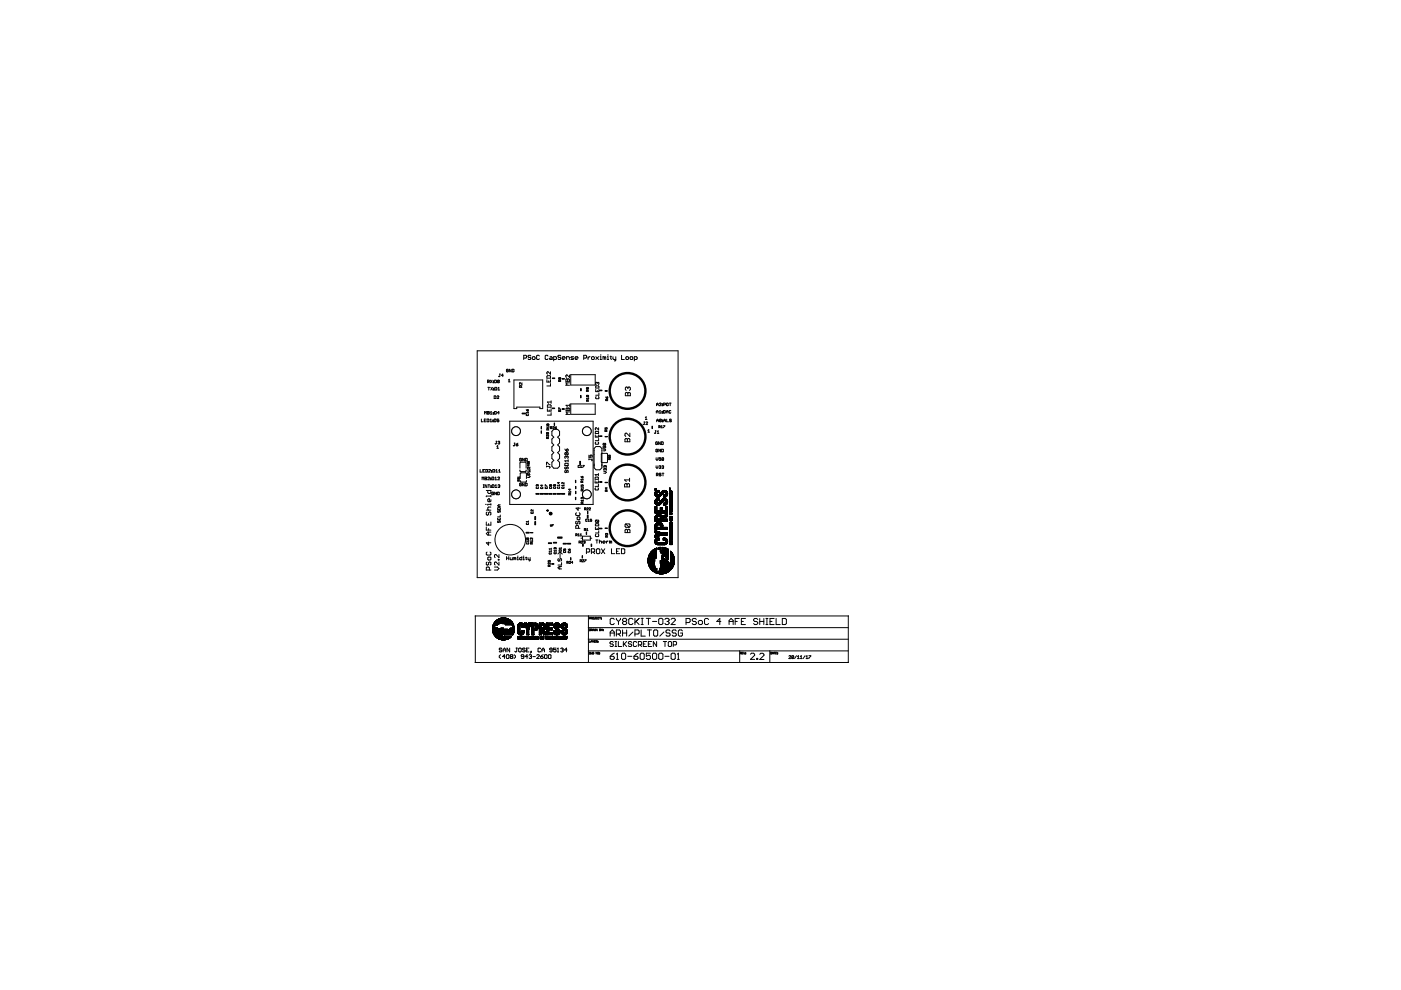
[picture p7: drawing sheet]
<svg xmlns="http://www.w3.org/2000/svg" width="297mm" height="210mm" viewBox="0 0 297 210" stroke-linecap="round" stroke-linejoin="round" font-family="sans-serif">
<g fill="none" stroke="#000" stroke-width=".21">
<path d="M101.2 74.4h42.6v48.1h-42.6zM105.9 79.3h.2M106 79.3v.5h-.3M106.7 79.6h-.4l.3-.3v.6M107.8 78.4h-.4v.4h.3l.1-.2h-.2M108.4 78.3v.5l-.4-.5v.5M108.6 78.3l.4 .1-.1 .4h-.3zM111 75.9h.5l.1-.4-.1-.2h-.5v.9M112.5 75.5l-.4-.2-.1 .3 .4 .2 .1 .3-.1 .1-.4-.1M112.9 75.8l.4-.2 .2 .5-.5 .1zM114.4 75.5l-.2-.2-.4 .2v.6l.1 .1 .5-.1M116 79.8l.6-.1 .1 .5h-.7z"/>
<path d="M116.2 75.5l-.2-.2-.4 .2v.6l.1 .1 .5-.1M116.6 75.6l.5 .2v.4h-.5l-.1-.1 .1-.2h.5M116.7 78.8v.5l-.5-.5-.2 .2 .1 .3M117.4 76.2h.4l.2-.4-.2-.2h-.4v.9M118.9 75.5l-.5-.2-.1 .3 .4 .2 .2 .3-.2 .1-.4-.1M119.2 75.9h.6l-.1-.3-.5 .2 .2 .4h.3M120.1 76.2v-.6h.5l.1 .2v.4M120.8 79.5v.5l-.6-.5-.2 .1 .1 .4M121 79.4h5.2v2.2h-5.2zM121.6 75.6h-.4l-.2 .2 .6 .3-.1 .1h-.5M121.9 75.9h.6l-.1-.3-.5 .2v.3l.5 .1M123.8 75.9h.4l.2-.4-.2-.2h-.4v.9"/>
<path d="M124.7 75.6v.6M125.1 75.6l-.4 .3M125.4 75.8l.5-.2 .1 .5-.4 .1zM126.3 75.6l.6 .6M126.9 75.6l-.6 .6M127.2 76.2h.3M127.2 75.6h.2v.6M127.4 75.2v.1M128.1 75.8l-.3-.2v.6M128.1 75.8v.4M128.1 75.8l.2-.2 .1 .2v.4M128.8 76.2h.3"/>
<path d="M128.8 75.6h.1v.6M128.9 75.2v.1M129.3 75.6h.3M129.5 75.5v.6l.1 .1M130 75.6v.5l.1 .1h.5M130.6 75.6v.8l-.3 .1M131.8 75.3v.9h.6M132.8 75.6l.5 .2-.2 .4-.4-.1zM133.6 75.8l.4-.2 .2 .5-.5 .1zM134.5 76.2h.4l.2-.4-.2-.2h-.4v.9M101.8 99.5v.6h.4M102.1 88.9v.5h.3"/>
<path d="M102.4 99.8h.2M102.7 89.2h.2M102.7 87.8v-.6l.2 .2 .2-.2v.6M102.8 99.5h-.4v.6h.4M103 99.5l.4 .1-.1 .5h-.3zM103 88.9h-.3v.5h.3M103.3 88.9l.4 .1-.1 .4h-.3zM103.3 87.5h.3M103.3 87.2l.4 .1-.1 .5h-.3zM103.4 81h.3v-.3l-.3-.1v.6M103.4 82.1h.4M103.5 81l.2 .2"/>
<path d="M103.6 99.6h.4l-.4 .5h.4M103.6 82.1v.6M103.9 89l.2-.1v.5M103.9 89.4h.4M103.9 87.4l.2-.2v.6M103.9 87.8h.4M104 80.6l.4 .6M104.1 82.1l.3 .6M104.2 99.7l.1 .1zM104.4 80.6l-.4 .6M104.4 82.1l-.3 .6M104.5 89.3l.1 .1z"/>
<path d="M104.5 89l.1 .2zM104.5 99.5l.4 .1-.1 .5h-.3zM104.6 87.4v.1zM104.6 87.7v.1zM104.6 80.8l.1 .1zM104.6 81.1l.1 .1zM104.6 82.3l.2 .1zM104.6 82.6l.2 .1zM104.8 83.9l.4 .1-.1 .5h-.3zM104.8 88.9l.4 .1-.1 .4h-.3zM104.9 87.2l.3 .1-.1 .5h-.2zM104.9 80.6l.4 .1-.1 .5h-.3z"/>
<path d="M104.9 82.1l.4 .1-.1 .5h-.3zM105.1 99.7l.2-.2v.6M105.2 93.6h.1M105.2 93.6v.4h-.2M105.3 94.7l.2-.2v.5M105.3 95h.4M105.4 84h.3l-.3 .5h.3M105.6 82.7h.3M105.6 82.3l.1-.2v.6M105.6 93.7l.3-.1v.3M105.7 99.7l.2-.2v.6M105.7 93.9h.2"/>
<path d="M105.8 88.9h-.4v.3h.4l-.1 .2-.3-.1M105.8 87.5h-.3l.2-.3v.6M105.9 80.7v.4h-.4M105.9 80.7h-.4v.4M105.9 80.7l-.4 .4M105.9 93.9v.2l-.3-.1M107.8 81h.4M107.8 80.6l.2-.2v.6M108.1 89.3h17.7v17.7h-17.7zM109 80.6h6.1v6h-.6v-.3h-4.9v.3h-.6zM109 94h.2M109.1 94v.4h-.3"/>
<path d="M109.4 94.3h.3l.1 .1-.3 .1zM109.8 94l-.4 .3M110.2 99.3v-1.1l.2-.2h1.1v1.3M110.2 99.7l.2 .3h1.1v-.3M110.5 82.1l-.1-.3-.3 .1v.2h.6M110.6 97.3h-.4l.1 .4 .3-.1v-.1h-.2M110.7 81.2v.3l-.5-.3v.3M110.7 81.8l-.2 .1M111.2 97.2v.5l-.4-.5v.5M111.4 97.2l.4 .1-.1 .4h-.3zM111.6 86.8l.2 .3M111.7 87.8v.3h.3v-.3"/>
<path d="M111.8 86.9h.2v.2h-.2zM111.8 99.7h.6l-.2 .1 .2 .2h-.6M111.9 97.9l.2 .2M111.9 98.2h.1M111.9 97.9v.1l.2 .1M111.9 98.2v.2M111.9 97.9h.3l-.1 .2M112 98.2v.1M112 87.5h-.4l.1 .1M112 87.3v.3M112 98.3h.2l-.1 .1M112 98.3h.1"/>
<path d="M112.1 98.8l-.1-.2h-.1v.2h.3M112.2 99.4v-.3h-.3l-.1 .3h.6M112.2 98.6l-.1 .1M112.4 99.1l-.2 .2M115.9 98.5v-.5l.7 .5M115.9 98.9h.6l.1 .1-.1 .3M115.9 98.8v.2M116 91.7h.2v.3M116 80.5v.5h.7v-.5M116 91.7l-.1 .2 .3 .1M116 91.7l.2 .3M116.1 86.7v.5h.7v-.5"/>
<path d="M116.2 93l-.1-.3-.2 .1v.2h.4M116.2 90h-.3l.1 .2 .2-.1M116.2 90h.2l-.1 .2-.1-.1M116.2 90v.1M116.2 85.8h.5l.1 .5h-.7zM116.2 91.2v-.3h-.3v.3h.5M116.3 92.2v.3l-.3-.3-.1 .1 .1 .2M116.3 92.7l-.1 .1M116.3 80.8v.2M116.4 90.9l-.2 .1M116.4 90.5h-.5l.2 .2M116.4 90.4v.3"/>
<path d="M116.4 86.9v.3M116.7 90.8h.2l.1-.3h-.3v.4M116.7 81.3v.5h-.7M116.8 87.5v.5h-.7M116.8 85v.5M116.8 85.2h-.7l.2 .3M116.9 90.8l.1 .1M117.2 90.5h.3l-.3 .4h.3M117.4 91h.8l.4 .5v.8l-.4 .4 .4 .4v.8l-.4 .4 .4 .4v.9l-.4 .4 .4 .4v.8l-.4 .4 .4 .4v.8l-.4 .5h-.8l-.4-.5v-.8l.4-.4-.4-.4v-.8l.4-.4-.4-.4v-.9l.4-.4-.4-.4v-.8l.4-.4-.4-.4v-.8zM117.7 90.7l.3 .1-.2 .1zM118 90.5l-.3 .2M118.4 86.8v-.3l.5 .3"/>
<path d="M118.7 80.2v.1M118.7 80.2h.2l-.1 .2-.1-.1M118.7 80.2h-.3l.1 .2 .2-.1M118.7 80.9v-.3h-.3v.3h.5M118.7 87.2v-.2h-.2l-.1 .2h.5M118.9 87l-.2 .1M118.9 80.6l-.2 .1M119.8 98.3l.6-.1 .1 .5h-.7zM119.8 95.2l.3 .5M119.9 99l-.1 .3 .2 .1 .1-.3 .3-.1v.4M119.9 99.7l-.1 .4 .2 .1 .1-.3 .3-.2v.5M119.9 96l-.1 .3 .6 .1"/>
<path d="M119.9 96h.5v.4M119.9 96l.5 .4M120 80.5l.6-.2 .2 .2v.4h-.8zM120 86.6l.7-.1 .1 .5h-.8zM120.1 96.8v.1M120.1 96.8l-.1-.1-.2 .1 .1 .4M120.1 96.8l.1-.1 .3 .1-.1 .4M120.2 95.2l.3 .1-.1 .4h-.3zM120.4 80.5v.4M120.4 86.6v.4M120.5 97.5v.4M120.5 97.7h-.7l.2 .2"/>
<path d="M120.8 81.2h-.8l.2 .2-.2 .3h.8M120.8 85.9h-.8l.3 .3M120.8 87.3h-.8l.3 .3-.3 .3h.8M120.8 85.7v.5M121 85.6h5.2v2.2h-5.2zM122.9 98.8h-.3v.3h.3M123.1 98.8l.1-.1v.4M123.1 99.1h.3M123.5 98.7h.3l-.3 .4M124.4 83.8v.2l.3 .1M124.4 83.8l.4 .1-.1 .2M124.4 83.8l.3 .3"/>
<path d="M124.6 82.2l-.1 .3-.2-.1 .1-.2h.3v.3M124.6 83v-.3h-.3v.3h.5M124.7 85.1l-.1-.3-.2 .1v.2h.4M124.8 82.7l-.2 .1M124.8 84.5h-.4l.1 .1M124.8 84.3v.3M124.8 84.8l-.1 .1M124.9 97.4h.5v.3M124.9 96.5v.5h.3l-.1-.4 .3-.1v.5M124.9 97.3v.2M126 95.1l.4-.4h.8l.4 .4v4.1l-.4 .4h-.8l-.4-.4zM126.2 92.2v.5h.7v-.5"/>
<path d="M126.3 82.6v.4h.7v-.4M126.3 91.5h.5l.1 .4h-.7zM126.3 93.7v.5l.6-.1-.1-.4M126.4 81.8h.5l.1 .5h-.7zM126.4 84.1v.4h.5v-.4M126.6 92.4v.3M126.6 81.2h-.3l.1 .3M126.6 81.2h.4l-.1 .3M126.6 81.2v.1M126.6 82.8v.2M126.9 90.7v.5l-.5-.5-.2 .1 .1 .4M126.9 93v.4h-.7"/>
<path d="M127 83.3v.5h-.7M127.5 96.2h1.3l-.1 1.9-1.2-.1zM127.9 94.6v.4h.2v-.4l.3 .1-.1 .3M127.9 95.2h.3l.2 .2-.2 .2h-.3M128 94l-.1 .3 .4 .1M128 94h.3v.4M128 94l.3 .4M128 99.9h.4l.2 .2-.2 .2h-.4M128.3 90.7v.3h.2v-.3l.2 .1v.2M128.3 98.8v.1M128.3 99.4v.1M128.3 98.8h.3l-.1 .3"/>
<path d="M128.3 99.4h.3l-.1 .3M128.3 99.4h-.3l.1 .3M128.3 98.8h-.3l.1 .3M128.4 84.2l.3 .3M128.6 91.5l-.1-.3h-.2v.3h.4M128.7 84.2h.2l-.1 .3h-.1zM128.7 84.9v-.3l-.3 .1v.2h.5M128.7 91.2l-.1 .1M128.9 84.6l-.2 .2M129.2 96.9v.1M129.2 96.9h.2l-.1 .2M129.2 96.9h-.1v.2"/>
<path d="M129.3 97.5l-.2-.3v.3h.3M129.4 96.5v.2l-.2-.2-.1 .2M129.4 97.2l-.1 .1M132.6 83.4l.2-.2 .3 .2 .4-.2 .1 .2v.5h-1zM132.7 93l.3 .2 .4-.2 .1 .2v.5h-1v-.5zM133 93.2v.5M133.1 82.3l.2-.2 .3 .2v.3l-.1 .2M133.1 82.3l-.2-.2-.3 .2 .2 .5M133.1 82.3v.1M133.1 83.4v.5M133.5 91.8v.7l-.7-.7-.3 .2 .2 .5M136.5 89.5h.2"/>
<path d="M136.6 89.5v.4h-.3M136.8 88.6l.2-.2v.5M136.8 88.9h.4M136.9 89.6h.4l-.4 .4h.4M137.4 91.3l.1-.2v.5M137.4 91.6h.3M138.9 91.3h.2M139 91.3v.5h-.3M139.1 97v.4l.2 .2 .2-.2v-.4M139.1 98.8v.3l.2 .2 .2-.2v-.3M139.1 87.6v-.4l.2-.2 .2 .2v.4M139.1 87.3h.4"/>
<path d="M139.2 86v-.4l.2-.1 .2 .1v.4M139.2 85.7h.4M139.2 89.4v-.3l.2-.2 .2 .5M139.2 89.2h.4M139.3 91.5l.2-.2v.6M139.3 91.9h.4M139.4 93.8h-.4l.1 .5 .3-.2v-.1h-.2M139.4 95.3h-.3l.1 .5 .2-.1v-.2h-.1M139.7 90.6h.2l.1-.3h-.3v.4M139.7 98.8h.3v.2M139.8 87.2l.2-.2v.6M139.8 87.6h.3"/>
<path d="M139.8 85.6h.4l-.4 .4h.4M139.8 90.6l.2 .1M139.9 99h.1M140 99v.3l-.3-.1M140 93.7v.6l-.4-.6v.6M140 95.2v.6l-.3-.6v.6M140.1 97h-.4v.3h.4l-.1 .3-.3-.1M140.2 90.4l.1-.1v.4M140.2 90.7h.3M140.2 89v.3h-.4M140.2 89h-.4v.3M140.2 89l-.4 .3"/>
<path d="M140.2 93.7l.4 .1-.1 .5h-.3zM140.3 95.2l.4 .1-.1 .5h-.3zM140.3 98.8h.3v.2M140.4 87.2l.1 .1zM140.4 87.5l.1 .1zM140.4 85.6l.1 .1zM140.4 85.9l.1 .1zM140.4 89.1l.1 .1zM140.4 89.3l.1 .1zM140.5 99h.1M140.6 99v.3l-.3-.1M140.7 90.3h.2l-.2 .4"/>
<path d="M140.7 87l.3 .1-.1 .5h-.2zM140.7 85.8h.3l.1-.2-.4-.1v.5M140.7 97.2l-.1 .4-.3-.1M140.7 97.2l-.3-.2-.1 .5M140.7 97.2l-.4 .3M140.7 89.4v-.3l.2-.2 .2 .2v.3M140.7 89.2h.4M141.3 87.6v-.4l.2-.2 .1 .2v.4M141.3 87.3h.3M141.4 88.9v.5h.3M141.4 85.5l.3 .1-.1 .4-.3-.1zM141.9 85.5h.4"/>
<path d="M142.1 85.5v.5M142.2 87.1h-.3v.4h.3M142.3 89h-.3l.3 .2-.1 .2-.2-.1M102.2 101.7v-.5l.2 .1 .2-.1v.5M102.4 103.4h.2M102.4 102.8h.2M102.6 102.8v.6M102.8 101.2l.4 .1-.1 .4h-.3zM102.8 101.5h.3M102.9 106.9h.2M103.1 110.7v.6h1v-.6M103.1 111.7v.7h1"/>
<path d="M103.1 104h1v.5l-.5 .1-.2-.1v-.5M103.1 108.2h1M103.2 102.8v.6l-.4-.6v.6M103.3 119.2l-.2 .1v.4l.3 .1 .2-.1v-.4l.3-.1 .2 .1v.4l-.2 .1M103.3 108.6l-.2 .5 .3 .1 .2-.5 .3-.1 .2 .1-.2 .5M103.3 117.1l-.2 .1v.3l.2 .2h.6l.2-.2v-.3l-.2-.1M103.4 101.3h.4l-.4 .4h.4M103.4 118.3l.5-.2 .2 .2v.3l-.5 .1-.2-.1zM103.5 102.8h.3M103.6 111v.3M103.6 112.1v.3M103.6 112.8v.7"/>
<path d="M103.6 114.9v.7l-.5-.5h1M103.7 102.8v.6M104 101.3l.1 .2zM104 101.6l.1 .1zM104.1 105.2h-1v.1M104.1 105.9v.3l-.2 .2-.5-.2v-.3l.4-.2v.7M104.1 103l.1 .1zM104.1 103.3l.1 .1zM104.1 105v.3M104.1 106.8v.3M104.1 106.9h-.7v.2M104.1 107.5h-.5l-.2 .2 .2 .5"/>
<path d="M104.1 112.8h-.7l-.3 .3 .3 .4h.7M104.2 100l.1 .1zM104.3 101.2l.4 .1-.1 .4h-.3zM104.4 102.8l.4 .1-.2 .5h-.2zM104.6 104.4h-.3v.4l.3 .1v-.3h-.1M104.9 101.7h.4M104.9 101.3l.2-.1v.5M105 103l.2-.2v.6M105 103.4h.3M105.1 100.1h.4M105.3 104.4v.5l-.4-.5v.5M105.5 104.4h.4l-.1 .5h-.3z"/>
<path d="M105.5 101.3h.4l-.4 .4h.4M105.6 102.9l.3-.1v.3M105.6 109.8v.4h.4v-.4M105.6 108.2v.4l.3-.4 .2 .1-.1 .3M105.6 110.4v.4l.3-.4 .2 .1-.1 .3M105.6 107.6h.4l.1 .4h-.6zM105.6 118.6l.2 .1zM105.7 100.1h.4M105.8 103.1h.1M105.8 119.2v.6l-.8-.6-.2 .1 .2 .5M105.8 107v.4M105.8 117.6v.6l-.8-.6-.2 .1 .2 .5"/>
<path d="M105.9 103.1v.3l-.3-.1M106.1 109.2v.4h-.6M106.1 107h-.4l-.2 .2 .6 .2M107.4 118v.7M107.4 118.3h.5M107.9 118v.7M108.2 118.2l.1 .5h.3v-.5M109.2 118.3l-.3-.1v.5M109.2 118.3v.4M109.2 118.3l.1-.1 .1 .1v.4M109.7 118.7h.2M109.7 118.2h.1v.5"/>
<path d="M109.8 117.9v.1M109.9 101.5h-.1v.1M109.9 101.5h.2l-.1 .1M109.9 101.5h.1M110 101.9l-.2-.1v.2h.3M110 101.9v.1M110.1 101.8l-.1 .1M110.1 101.2h-.3l.1 .1M110.1 101.1v.2M110.3 101.5v-1.1l.2-.2 1.1 .1v1.2M110.3 101.9l.2 .3h1l.1-.3M110.5 102.6h-.3l.1 .4 .2-.1v-.2h-.1"/>
<path d="M110.6 118v.7l-.4-.1 .1-.4h.3M110.9 118.7h.3M110.9 118.2l.1 .5M111 117.9v.1M111.1 102.4v.6l-.3-.6v.6M111.4 102.4l.4 .2-.1 .4h-.3zM111.4 118.2h.3M111.5 118.1l.2 .6M111.7 110.9v.3l.3-.1v-.2M111.7 114.1h.3v.3M111.7 114.1v.2l.3 .1M111.7 115v.3h.4l-.1-.3"/>
<path d="M111.7 114.1l.3 .3M111.8 100.9h.4l.2 .1-.2 .2h-.4M112 118.2v.4l.4 .1M112 110.4v.3M112 110.6h-.4l.1 .1M112.1 114.7h-.4l.1 .2M112.1 114.6v.3M112.2 100.6v-.2l-.3-.1-.1 .3h.6M112.4 118.2v.6l-.2 .1M112.6 108.6v.3h.3v-.3M112.8 115.3v-.2l-.3-.1v.3h.4M112.9 114.7h-.4l.1 .2"/>
<path d="M112.9 114.1v.3l-.3-.3h-.1v.3M112.9 115l-.1 .2M112.9 114.6v.3M113 108.1v.3l-.4-.3v.3M113.8 103.3v.3l.3-.1v-.2M113.9 102.9h-.2l.1 .2M113.9 102.9h.2v.2M113.9 102.9h.1M114.7 103.3v.3h.3v-.3M114.9 102.8v.3l-.3-.2h.5M115.6 103.1v-.3l.4 .3M115.7 103.3v.3l.3-.1v-.2"/>
<path d="M116.2 118.8v.3h.2v-.2l.2-.1v.3M116.5 117.2v.3l.4-.1-.1-.2M116.6 103.3v.3h.3v-.3M116.7 119.3v.3l-.3-.3-.2 .1 .1 .2M116.7 119.8l-.2 .2M116.7 111.2l.1 .3h.1v-.3M116.7 102.8h-.2l.1 .3 .1-.1M116.7 102.8h.3l-.1 .3-.2-.1M116.7 102.8v.2M116.9 116.9h-.5l.2 .1M116.9 116.4h-.5l.2 .1M116.9 116.2v.3"/>
<path d="M116.9 116.7v.3M117.1 111.5h.1M117.1 111.2h.2M117.3 111.2v.1M117.3 111.3l-.2 .2M117.5 103.3v.2h.3v-.2M117.5 117.1v.3h.3v-.3M117.6 102.8l-.1 .3-.1-.1 .1-.2h.3v.3M117.7 116.2h-.2v.2M117.7 116.2h.2l-.1 .2M117.7 116.2v.1M117.9 116.6v.3"/>
<path d="M117.9 116.8h-.4l.1 .1M118.3 117.5l.5-.4 .4 .4M118.3 103.2v.3h.3v-.3M118.4 118.4l-.1 .2 .1 .4 .3-.2 .1-.4 .3 .2-.2 .4M118.4 102.3v.3l-.2-.3h.4M118.6 116.6h.3l.1 .3h-.4zM118.6 102.7v.3M118.6 102.9h-.4l.1 .1M118.7 117.1v1.2M119 116.1v.3M119 116.2h-.4l.1 .2M119.1 119.3v.5h-.8"/>
<path d="M119.2 103.3v.3h.3v-.3M119.5 116.4v.3h.2v-.3l.2 .1v.2M119.6 116.9v.3h.3v-.3M119.6 102.3v.3l-.3-.3-.2 .1 .1 .2M119.6 102.8v.3M119.6 102.9h-.5l.2 .2M120.2 119.3h.3l-.1-.3h-.2v.5M120.3 119.3l.2 .2M120.5 116.4l.2 .3M120.5 116.9v.3h.3v-.3M120.7 119.1h.3l-.3 .4h.3M120.8 116.4l.1 .1-.1 .2h-.1z"/>
<path d="M120.8 103.7v.3l-.2-.3h.4M120.9 104.9v-.2l-.3-.1v.3h.4M121 104.1v.3M121 104.6l-.1 .2M121 104.3h-.4l.1 .1M121.4 119.3h-.3l.3-.3v.5M122.1 113.5h.2l.1-.3h-.3v.4M122.2 108.7l-.1 .2 .1 .4h.6l.2-.1-.2-.5M122.2 110.5l-.1 .5 .3 .1 .1-.4 .3-.2 .2 .2-.2 .4M122.2 113.5l.2 .1M122.4 109.7l.4-.1 .2 .4-.5 .2zM122.6 113.3l.1-.1v.4"/>
<path d="M122.6 113.6h.3M122.6 107.6v.6l-.5-.5h.9M122.7 112v-.4l-.5-.2-.1 .2v.4h.9M122.8 115h.3l-.1-.3h-.2v.5M122.9 115l.2 .2M123 119h.2l.1-.3h-.3v.4M123 113.3l.2-.1v.4M123 113.6h.3M123.1 119l.2 .1M123.2 101l.2 .3M123.2 114.1h.3M123.2 102.8v.3h.2v-.3l.3 .1-.1 .2"/>
<path d="M123.3 114.8l.2-.1v.2l-.2 .3h.2M123.4 101.1l.1-.1 .1 .2-.2 .1zM123.4 105.5h.3l-.1 .3M123.4 105.5h-.2l.1 .3M123.4 105.5v.1M123.5 118.7h.3l-.3 .4h.3M123.5 102.3v-.2l-.3-.1v.3h.4M123.5 113.7h1.7v.8h-1.7zM123.5 104.1v-.3h-.2l-.1 .3h.5M123.5 106.7v-.2l-.2-.1-.1 .3h.5M123.6 102l-.1 .1M123.6 101.6h-.4l.1 .2"/>
<path d="M123.6 101.5v.3M123.7 103.8l-.2 .1M123.7 103.4h-.5l.2 .2M123.7 106.4l-.2 .2M123.7 106.1h-.5l.2 .2M123.7 103.3v.3M123.7 106v.3M123.7 114.8l.3-.1v.3M123.9 115h.1M123.9 112.4h.2l.1-.3h-.3v.4M123.9 108l.3-.1v-.2h-.3v.4M124 118.7h.2l-.2 .4"/>
<path d="M124 115v.2l-.3-.1M124 112.4l.2 .1M124.1 108l.1 .1M124.3 117.1h.6l.1-.2v-.4l-.1-.1h-.6v1M124.4 112.2l.1-.1v.4M124.4 112.5h.3M124.4 107.8l.3-.1v.1l-.3 .3h.3M124.5 110.2h-.3v.2h.3M124.7 110.5h.3M124.7 110.2l.1-.1v.4M124.9 107.8h.3l-.3 .3h.3M125.2 114.1h.3"/>
<path d="M125.4 117.1h.5l.2-.2v-.4l-.2-.1h-.5v1M125.5 110.1h-.3v.2h.3l-.1 .2-.2-.1M125.8 117.1l.3 .3M126.2 101.3l.6-.1 .1 .4h-.7zM126.2 101.9v.5h.7v-.5M126.2 111.1l.6-.1 .1 .5h-.7zM126.2 111.8v.4h.7v-.4M126.3 103.4l-.1 .1 .1 .4h.5v-.5M126.3 114.5h.5M126.4 113.3l-.2 .1 .2 .4h.4v-.5M126.4 110.3l-.2 .3 .6 .1M126.4 110.3l.5 .1-.1 .3"/>
<path d="M126.4 110.3l.4 .4M126.4 116.5l.2-.1 .6 .1v.7l-.2 .2-.6-.2zM126.5 102.2v.2M126.6 114.5v.7M126.6 112v.2M126.9 100.6h-.7l.2 .3M126.9 100.4v.5M126.9 102.7v.4h-.7M126.9 112.5v.5h-.7M127.1 114.5v.7M127.1 114.8l.3-.1 .1 .5M127.5 116.4l.7 1"/>
<path d="M127.8 115h.5l-.1-.3-.4 .1v.3l.4 .1M128.2 116.4l-.7 1M128.5 103.4v.3l-.2-.2h.5M128.6 114.7v.5M128.6 113.2h.1M128.6 113.2h.2v.2M128.6 113.2h-.2l.1 .2M128.6 104.2v-.3h-.3v.3h.5M128.7 113.9v-.2l-.2-.1-.1 .3h.4M128.8 103.9l-.2 .1M128.8 113.6l-.1 .1M128.9 114.7l-.3 .3"/>
<path d="M129.5 114.8l-.3-.1v.5M129.5 114.8v.4M129.5 114.8h.2v.4M129.6 116.4v1h.7M130.7 116.9h.3M131.4 116.4h-.7v1h.7M131.8 116.4h.5l.2 .1v.7l-.2 .2h-.5zM132.4 102.7l.2-.2 .3 .2 .4-.2 .2 .2v.5h-1.1zM132.5 112.4l.2-.2 .3 .2 .4-.2 .2 .2v.5h-1.1zM132.7 111.1h.7l.2 .2-.2 .5M132.7 111.1l-.2 .2 .2 .5h.7M132.7 111.1l.7 .7"/>
<path d="M132.9 102.7v.5M133 112.4v.5M133.5 101.7h-1.1l.4 .4M133.5 101.4v.7M137.4 118.4v.9M137.5 118.2v1.3M137.5 118v1.8M137.6 117.9v2M137.6 117.7v2.3M137.7 117.6v2.5M137.7 117.5v2.7M137.8 117.4v2.9"/>
<path d="M137.8 117.3v3.1M137.9 117.3v3.2M137.9 117.2v3.4M138 117.1v3.5M138 117v3.7M138.1 117v3.7M138.2 116.9v3.9M138.3 116.8v4.1M138.4 116.7v4.3M138.5 116.6v4.5M138.6 116.5v4.7M138.7 116.5v4.7"/>
<path d="M138.7 116.5v2.5M138.7 119.9v1.4M138.7 119.9l.1 1.4M138.8 116.4v2.6M138.8 119.9v1.4M138.8 103.8h.1M138.8 104.6v.2M138.8 106.3v.2M138.8 114.7v.2M138.9 107.4v1.4M138.9 112.5v.4M138.9 113.5v.4"/>
<path d="M138.9 103.7v.2M138.9 104.4v.6M138.9 106.1v.6M138.9 109.5v1M138.9 111.3v.9M138.9 114.5v.6M138.9 116.4v1.8M138.9 112.5v.5M138.9 103.6v.3M138.9 104.3v.8M138.9 106v.8M138.9 111.2v1"/>
<path d="M138.9 114.4v.8M139 103.9h.1M139 107.4v1.4M139 112.5v.5M139 103.6v.2M139 104.2v1M139 105.9v1M139 109.3v1.2M139 111.1v1.1M139 113.4v.5M139 114.3v1M139 116.3v2.1"/>
<path d="M139 103.6v.1M139 103.7v.2M139 105.9v1.1M139 111v1.2M139.1 103.6v.2M139.1 103.8v.1M139.1 107.4v1.4M139.1 112.6v.4M139.1 113.4v.5M139.1 109.3v1.2M139.1 104.1v1.2M139.1 105.8v1.2"/>
<path d="M139.1 111v1.2M139.1 114.2v1.2M139.1 116.3v2.1M139.1 103.7v.2M139.1 116.2v.4M139.1 109.2v1.3M139.1 110.9v1.3M139.1 113.4v.4M139.2 100.7l.3-.1-.1-.3h-.2v.6M139.2 107.4v1.4M139.2 112.6v.5M139.2 104.1v1.2"/>
<path d="M139.2 110.9v1.3M139.2 113.4v.4M139.2 116.2v.4M139.2 105.8v1.3M139.2 109.2v1.3M139.2 114.2v1.2M139.2 104l.1 1.3M139.3 105.8l-.1 1.3M139.3 109.2l-.1 1.3M139.3 113.3l-.1 .5M139.3 116.2l-.1 .4M139.3 104.8v.6"/>
<path d="M139.3 106.6v.5M139.3 108.3v.5M139.3 112.6v.5M139.3 115v.5M139.3 105.7v.6M139.3 109.2v.5M139.3 110.1v.4M139.3 110.9v.6M139.3 111.8v.4M139.3 114.1v.6M139.3 104v.5M139.3 113.3v.5"/>
<path d="M139.3 104.9l.1 .5M139.3 106.6l.1 .5M139.3 108.4v.4M139.3 112.7l.1 .4M139.4 105.7l-.1 .5M139.4 109.1l-.1 .5M139.4 110.8l-.1 .5M139.4 113.3l-.1 .4M139.4 114.1l-.1 .5M139.4 100.7l.1 .2M139.4 104.9v.5M139.4 105.7v.5"/>
<path d="M139.4 106.7v.4M139.4 108.4v.4M139.4 110.1v.4M139.4 110.8v.5M139.4 111.8v.4M139.4 112.7v.4M139.4 114.1v.5M139.4 115.1v.4M139.4 104v.4M139.4 109.1v.5M139.4 113.3v.4M139.4 104l.1 .4"/>
<path d="M139.4 105.7v.4M139.4 112.7l.1 .4M139.4 114.1v.4M139.4 115.1l.1 .4M139.5 105l-.1 .4M139.5 109.1l-.1 .4M139.5 110.8l-.1 .5M139.5 104v.4M139.5 105.7v.4M139.5 108.4v.4M139.5 109.1v.4M139.5 110.1v.4"/>
<path d="M139.5 110.8v.5M139.5 111.8v.4M139.5 112.7v.5M139.5 114.1v.4M139.5 105v.4M139.5 113.3v.4M139.5 115.1v.4M139.5 106.7v.4M139.6 104v.4M139.6 105v.4M139.6 105.7v.4M139.6 106.7v.4"/>
<path d="M139.6 108.4v.4M139.6 109.1v.4M139.6 110.1v.4M139.6 110.8v.5M139.6 111.8v.4M139.6 112.7v.5M139.6 114.1v.4M139.6 115.1v.4M139.6 113.2v.5M139.6 116.1v.3M139.6 112.8v.9M139.6 104.9v.5"/>
<path d="M139.7 108.4v.4M139.7 109.1v.4M139.7 110.1v.4M139.7 110.8v.5M139.7 111.8v.4M139.7 112.8v.8M139.7 114.1v.4M139.7 115.1v.4M139.7 116.1v.3M139.7 104v.4M139.7 104.9v.5M139.7 105.7v.4"/>
<path d="M139.7 106.7v.4M139.7 105.7v.5M139.7 106.6v.5M139.7 116.1v.2M139.8 108.4v.4M139.8 109.1v.4M139.8 110.1v.4M139.8 110.8v.5M139.8 111.8v.4M139.8 112.8v.8M139.8 114.1v.4M139.8 115.1v.4"/>
<path d="M139.8 116.1v.2M139.8 104.8v.5M139.8 106.6v.5M139.8 116.1v.4M139.8 106.5v.6M139.9 108.4v.4M139.9 109.1v.4M139.9 110.1v.4M139.9 110.8v.5M139.9 111.8v.4M139.9 112.8v.8M139.9 115.1v.4"/>
<path d="M139.9 104.7v.6M139.9 106.4v.6M139.9 116.1v.4M139.9 109.1l.1 .5M139.9 112.9v.7M140 104.6l-.1 .7M140 106.4l-.1 .6M140 116.1l-.1 .4M140 109.1v.5M140 110.1v.4M140 111.8v.4M140 112.9v.6"/>
<path d="M140 115.1v.4M140 116.1v.9M140 104.6v.6M140 106.3v.7M140 107.6v1.2M140 110.8v.5M140 118.9v.6M140 109.2v1.3M140 110.8l.1 .6M140.1 104.5l-.1 .7M140.1 106.2l-.1 .7M140.1 107.6v1.2"/>
<path d="M140.1 109.2v1.3M140.1 110.9v.5M140.1 111.8v.4M140.1 112.9v.6M140.1 115.1v.4M140.1 116.1v.9M140.1 104.5v.6M140.1 106.2v.6M140.1 118.9v.6M140.1 109.2l.1 1.3M140.1 110.9v1.3M140.1 116.1v1.1"/>
<path d="M140.1 118.9l.1 2.8M140.1 100.4h-.3l.3 .3v.2l-.3-.1M140.2 104.4l-.1 .7M140.2 106.1l-.1 .7M140.2 107.6v1.2M140.2 109.2v1.3M140.2 110.9v1.3M140.2 115.1v.4M140.2 104.4v.6M140.2 106.1v.6M140.2 112.9v.6M140.2 116.8v.4"/>
<path d="M140.2 119.3v2.4M140.3 109.3v1.2M140.3 104.3l-.1 .6M140.3 106l-.1 .7M140.3 113l-.1 .5M140.3 117.9v.6M140.3 118.8v2.9M140.3 107.6v1.2M140.3 111v1.2M140.3 115.1v.4M140.3 104.2v.7M140.3 105.9v.7"/>
<path d="M140.3 113v.4M140.3 109.4v1.1M140.3 111.1v1.1M140.3 113l.1 .4M140.4 107.6l-.1 1.2M140.4 104.2l-.1 .6M140.4 105.9l-.1 .7M140.4 118.7v3M140.4 100.3h.4M140.4 107.7v1.1M140.4 111.1v1.1M140.4 113v.4"/>
<path d="M140.4 115.1v.4M140.4 118v.4M140.4 104.1v.7M140.4 105.9v.6M140.4 109.4v1.1M140.4 116.1v1.5M140.4 108.4v.4M140.4 111.2v1M140.4 116.1l.1 1.5M140.5 104.1l-.1 .6M140.5 105.8l-.1 .6M140.5 118.6v3.1"/>
<path d="M140.5 108.4v.4M140.5 109.4v.4M140.5 110.1v.4M140.5 111.3v.9M140.5 113v.4M140.5 115.1v.4M140.5 116.1v1.5M140.5 118v.3M140.5 104.1v.5M140.5 105.8v.6M140.5 118.6v3M140.5 111.8v.4"/>
<path d="M140.5 116.1l.1 1.6M140.5 118.1v.2M140.6 100.3v.6M140.6 104l-.1 .6M140.6 105.8l-.1 .5M140.6 109.3v.5M140.6 118.6l-.1 3M140.6 108.4v.4M140.6 110.1v.4M140.6 111.8v.4M140.6 113v.4M140.6 115.1v.4"/>
<path d="M140.6 116.1v1.6M140.6 118.1v.2M140.6 104v.5M140.6 105.7v.5M140.6 109.3v.4M140.6 114.1v.4M140.6 118.5v3.1M140.7 108.4v.4M140.7 110.1v.4M140.7 111.8v.4M140.7 113v.4M140.7 114.1v.4"/>
<path d="M140.7 115.1v.4M140.7 116.1v1.7M140.7 118.1v.1M140.7 104v.5M140.7 105v.4M140.7 105.7v.5M140.7 106.7v.4M140.7 109.3v.4M140.7 118.5v3.1M140.7 104v.4M140.7 118.4v3.2M140.8 105v.4"/>
<path d="M140.8 106.7v.4M140.8 108.4v.4M140.8 109.3v.4M140.8 110.1v.4M140.8 111.8v.4M140.8 113v.4M140.8 114.1v.4M140.8 115.1v.4M140.8 116.1v1.7M140.8 105.7v.5M140.8 118.4v3.2M140.8 104v.4"/>
<path d="M140.8 105.7v.4M140.8 116.1v1.8M140.9 104v.4M140.9 108.4v.4M140.9 110.1v.4M140.9 111.8v.4M140.9 113v.4M140.9 116.1v1.8M140.9 118.4v3.2M140.9 105.7v.4M140.9 106.7v.4M140.9 114.1v.4"/>
<path d="M140.9 115.1v.4M140.9 105v.4M140.9 109.3v.4M140.9 105.7v.5M140.9 116.1v1.9M140.9 118.5v3.1M141 104v.4M141 105.7v.5M141 108.4v.4M141 110.1v.4M141 111.8v.4M141 113v.4"/>
<path d="M141 116.2v1.8M141 118.5v3.1M141 109.2v.5M141 114.1v.5M141 115v.5M141 104.9v.5M141 106.7v.4M141 104l.1 .5M141 105.7l.1 .5M141 114.1l.1 .5M141 116.2l.1 1.8M141 118.6v2.9"/>
<path d="M141.1 104.9l-.1 .5M141.1 106.6v.5M141.1 109.2v.4M141.1 115v.5M141.1 104v.6M141.1 110.1v.4M141.1 111.8v.4M141.1 113v.4M141.1 114.1v.6M141.1 116.2v2M141.1 118.6v2.9M141.1 105.7v.6"/>
<path d="M141.1 104.8v.6M141.1 106.5v.6M141.1 107.4v1.4M141.1 114.9v.6M141.1 104v1.3M141.1 105.8v1.3M141.1 114.2v1.2M141.1 116.2l.1 2M141.1 118.7v2.8M141.2 104.1v1.2M141.2 105.8v1.2M141.2 110.1v.4"/>
<path d="M141.2 111.8v.4M141.2 113v.4M141.2 114.2v1.2M141.2 118.7v2.8M141.2 107.4v1.4M141.2 116.2v2.1M141.2 109.2v.4M141.2 105.8l.1 1.2M141.3 104.1v1.1M141.3 105.9v1.1M141.3 107.4v1.4M141.3 110.1v.4"/>
<path d="M141.3 111.8v.4M141.3 113v.4M141.3 114.2v1.2M141.3 116.3v2.1M141.3 118.8v2.7M141.3 109.2v.4M141.4 104.2v1M141.4 105.9v1M141.4 107.4v1.4M141.4 109.2v.4M141.4 110.1v.4M141.4 111.8v.4"/>
<path d="M141.4 113v.4M141.4 114.3v1M141.4 116.3v2.1M141.4 118.8v2.6M141.4 104.2v.9M141.4 106v.9M141.4 109.1v.4M141.4 118.9v2.5M141.5 104.3v.8M141.5 106v.8M141.5 109.1v.4M141.5 111.8v.4"/>
<path d="M141.5 114.4v.8M141.5 118.9v2.5M141.5 107.4v1.4M141.5 110.1v.4M141.5 113v.4M141.5 116.4v2.1M141.5 104.4v.6M141.5 106.1v.6M141.5 114.5v.6M141.5 118.9v2.4M141.6 116.4v2.1M141.6 119v2.3"/>
<path d="M141.6 116.4v2.2M141.7 116.5v2.1M141.7 119v2.2M141.7 119.1v2.1M141.8 119.3v1.9M141.9 119.8v1.3M141.9 103.5l.1 .1M141.9 104l.1 .2M141.9 107.4v.1M141.9 108.7v.4M141.9 111.3v.4M141.9 113.1v.4"/>
<path d="M142 103.7l-.1 .2M142 104.4v.1M142 104.7l-.1 .1M142 105v.2M142 105.6v.4M142 106.2l-.1 .4M142 106.8v.3M142 107.8v.1M142 108.2v.2M142 109.5v.1M142 109.9l-.1 .1M142 110.2v.1"/>
<path d="M142 110.8v.4M142 112v.4M142 112.6v.4M142 113.8l-.1 .4M142 114.3l-.1 .1M142 114.8v.1M142 115.1l-.1 .4M142 119.8l-.1 1.3M142 103.5v.2M142 103.8h.1M142 104v.2M142 107.4v.1"/>
<path d="M142 113.1v.4M142 119.8v1.2M142 104.6v.2M142 104.9v.4M142 105.5v.4M142 106.2v.4M142 108.2v.3M142 108.7v.4M142 109.8v.2M142 111.3v.4M142 113.7v.4M142 114.3v.2"/>
<path d="M142 114.7v.2M142 115.1v.4M142 114.3l.1 .2M142 104.3l.1 .2M142 106.1v.5M142 113.1l.1 .4M142.1 103.8h-.1M142.1 104.9v.4M142.1 106.7v.5M142.1 107.7v.2M142.1 108.1l-.1 .4M142.1 109.8v.2"/>
<path d="M142.1 110.7l-.1 .5M142.1 111.9l-.1 .5M142.1 112.5l-.1 .5M142.1 114.7l-.1 .2M142.1 103.5v.1M142.1 103.7h.1M142.1 103.8h.1M142.1 105.2v.2M142.1 105.8v.1M142.1 106.1v.1M142.1 106.4v.2M142.1 107v.2"/>
<path d="M142.1 108.1v.1M142.1 108.4v.1M142.1 108.8v.1M142.1 109.5v.1M142.1 110.2v.1M142.1 110.7v.1M142.1 111v.2M142.1 111.6v.1M142.1 112.2v.2M142.1 112.8v.2M142.1 113.4v.1M142.1 113.7v.1"/>
<path d="M142.1 114v.1M142.1 114.3v.2M142.1 115.3v.2M142.1 104.1v.1M142.1 104.3v.2M142.1 104.6v.2M142.1 104.9v.1M142.1 105.5v.1M142.1 106.7v.2M142.1 107.4v.2M142.1 111.9v.1M142.1 112.5v.1"/>
<path d="M142.1 114.7v.2M142.1 104.1l.1 .1M142.1 107.1v.1M142.1 113.7l.1 .1M142.2 105.2v.1M142.2 105.8l-.1 .1M142.2 106.1l-.1 .1M142.2 106.7v.1M142.2 114l-.1 .1M142.2 114.3v.3M142.2 116.9v4M142.2 104.3v.2"/>
<path d="M142.2 104.6l-.1 .2M142.2 104.9v.1M142.2 107.4v.2M142.2 107.7v.2M142.2 108.1v.1M142.2 109.7v.3M142.2 111.6l-.1 .1M142.2 112.5v.1M142.2 114.7v.2M142.2 104.1v.1M142.2 104.6v.1M142.2 105.5v.4"/>
<path d="M142.2 107.1v.1M142.2 108.4v.1M142.2 108.8v.1M142.2 109.5v.1M142.2 110.2v.1M142.2 110.7v.1M142.2 111v.2M142.2 111.4v.3M142.2 112.2v.2M142.2 112.8v.2M142.2 113.7v.4M142.2 116.9v3.9"/>
<path d="M142.2 106.1v.5M142.2 111.9v.1M142.2 113.2v.3M142.2 114.6v.3M142.2 115.1v.4M142.2 105.5l.1 .4M142.2 106.2l.1 .4M142.2 106.7l.1 .1M142.2 107.4v.5M142.2 109.9v.1M142.2 114.3v.6M142.3 104.1l-.1 .6"/>
<path d="M142.3 108.1l-.1 .1M142.3 112.5l-.1 .1M142.3 104.9l-.1 .1M142.3 109.5v.3M142.3 111.4l-.1 .3M142.3 113.2l-.1 .3M142.3 113.7l-.1 .4M142.3 115.1l-.1 .4M142.3 104.1v.3M142.3 104.5v.2M142.3 104.9v.1M142.3 105.2v.1"/>
<path d="M142.3 106.2v.4M142.3 107.1v.1M142.3 107.4v.1M142.3 107.5v.4M142.3 108.1v.1M142.3 108.4v.1M142.3 108.8v.1M142.3 109.9v.1M142.3 110.2v.1M142.3 111v.2M142.3 111.4v.3M142.3 111.9v.1"/>
<path d="M142.3 112.2v.2M142.3 112.5v.1M142.3 112.8v.2M142.3 113.2v.3M142.3 114.3v.1M142.3 114.5v.4M142.3 115.1v.4M142.3 117v3.7M142.3 105.6v.3M142.3 106.7v.1M142.3 110.7v.1M142.3 113.7v.4"/>
<path d="M142.3 105.8v.1M142.3 106.4v.2M142.3 107.5v.2M142.3 107.8v.1M142.3 109.5v.2M142.3 111.6v.1M142.3 113.4v.1M142.3 114v.1M142.3 114.5v.2M142.3 114.8v.1M142.3 115.3v.2M142.3 117.1v3.6"/>
<path d="M142.4 104.9l-.1 .1M142.4 105.2v.2M142.4 106.2l-.1 .1M142.4 107.1l-.1 .1M142.4 108.4l-.1 .1M142.4 105.6l-.1 .1M142.4 110.7v.1M142.4 111.9l-.1 .1M142.4 113.7v.1M142.4 104.9v.2M142.4 105.8v.1M142.4 106.4v.2"/>
<path d="M142.4 106.7v.2M142.4 107.4v.1M142.4 107.6v.1M142.4 107.8v.1M142.4 108.8v.1M142.4 109.9v.1M142.4 110.2v.1M142.4 111v.2M142.4 111.6v.1M142.4 111.9v.1M142.4 113.4v.1M142.4 114v.1"/>
<path d="M142.4 114.3v.1M142.4 114.6v.1M142.4 114.8v.1M142.4 115.3v.2M142.4 117.1v3.5M142.4 104.2v.2M142.4 104.5v.2M142.4 105.2v.1M142.4 105.5v.2M142.4 106.2v.1M142.4 107v.2M142.4 108.1v.1"/>
<path d="M142.4 108.4v.1M142.4 109.5v.2M142.4 112.2v.2M142.4 112.5v.2M142.4 112.8v.2M142.5 104.2v.1M142.5 106.4v.2M142.5 106.7v.5M142.5 107.4v.1M142.5 107.8v.1M142.5 108.1v.4M142.5 108.8v.1"/>
<path d="M142.5 109.9v.1M142.5 110.2v.1M142.5 111.9v.5M142.5 112.5v.5M142.5 113.7v.4M142.5 114.3v.1M142.5 114.8v.1M142.5 117.2v3.3M142.5 104.9v.4M142.5 105.5v.2M142.5 106.1v.2M142.5 110.7v.5"/>
<path d="M142.5 111.3v.4M142.5 113.1v.4M142.5 115.1v.4M142.5 104.5v.1M142.5 105.8v.2M142.5 109.5v.2M142.5 105v.3M142.5 106.8v.3M142.5 108.2v.3M142.5 110.8v.4M142.5 112v.4M142.5 112.6v.4"/>
<path d="M142.5 117.3v3.1M142.5 105.5v.1M142.5 105.8v.1M142.5 109.5v.1M142.6 104.2v.1M142.6 104.5v.1M142.6 105v.2M142.6 105.5v.1M142.6 105.8v.1M142.6 106.1v.1M142.6 106.4v.2M142.6 106.9v.1"/>
<path d="M142.6 107.4v.1M142.6 107.8v.1M142.6 108.2v.2M142.6 108.8v.1M142.6 109.5v.1M142.6 109.9v.1M142.6 110.2v.1M142.6 110.8v.4M142.6 111.3v.4M142.6 112v.4M142.6 112.6v.4M142.6 113.1v.4"/>
<path d="M142.6 113.8v.3M142.6 114.3v.1M142.6 114.8v.1M142.6 115.1v.4M142.6 117.3v3.1M142.6 117.5v2.8M142.7 117.5v2.7M142.7 117.6v2.5M142.8 117.7v2.3M142.8 117.9v1.9M142.9 118v1.7M142.9 118.2v1.3"/>
<path d="M143 118.5v.8M103.8 120.9v-.5l-.2-.2-.5 .2v.5h1M104.8 120.2h.7l.3 .3-.3 .4h-.7M116.5 120.1v-.2l-.2-.1-.1 .3h.5M118.7 120.1v.5M119.1 120.1h-.5l-.3 .3 .3 .2h.5M130 136.2l-.1-.2h-.4l-.2 .2 .2 .3h.4l.1 .2-.1 .4-.6-.2M130.4 136h.3M130.4 137.1h.3M130.6 136v1.1M131.1 136v1.1h.7M132.2 136v1.1"/>
<path d="M132.3 136.5l.6 .6M132.9 136l-.7 .7M133.9 136.2l-.1-.2h-.4l-.2 .4 .2 .1h.4l.1 .4-.1 .2h-.4l-.2-.2M135 136.2l-.2-.2h-.3l-.2 .2v.7l.2 .2h.3l.2-.2M135.3 136.7h.6l.1-.2-.1-.5h-.6v1.1M135.7 136.7l.3 .4M136.4 136.5h.4M137.1 136h-.7v1.1h.7M137.5 136.5h.3M138.2 136h-.7v1.1h.7M138.9 120.3v1M138.9 120.3v1.1"/>
<path d="M139 120.3v1.1M139 120.9v.5M139.1 120.9v.6M139.1 120.5v1M139.2 120.5v1M139.2 136v1.1l-.7-1.1v1.1M139.3 120.5l-.1 1M139.3 121.2v.3M139.3 121.2l.1 .4M139.4 121.2v.4M139.7 121.1v.5M139.8 121.1v.5"/>
<path d="M139.8 120.6v1.1M139.9 120.6v1M139.9 120.6v1.1M140 120.4v1.3M140.1 120.4v1.3M140.6 136h.7M141 136v1.1M141.9 136h.3l.2 .2v.7l-.2 .2h-.3l-.2-.2v-.7zM142.7 136.7h.6l.1-.2-.1-.5h-.6v1.1"/>
<circle cx="108.2" cy="114.4" r="3.2"/>
<circle cx="124.4" cy="104.8" r=".93"/>
</g>
<g fill="#000" stroke="#000" stroke-width=".21">
<path d="M116 108.1h.2v.3h-.2v-.2h.1h-.1z" fill-rule="evenodd"/>
<path d="M116.5 108.7a.31 .31 0 0 1 .4-.1 .31 .31 0 0 1 .2 .4 .3 .3 0 0 1-.4 .2 .3 .3 0 0 1-.2-.3l.3-.2 .1 .2-.2 .2-.2-.2z" fill-rule="evenodd"/>
</g>
<g fill="#000" stroke="#000" stroke-width=".21">
<path d="M110.7 87.6h.7v.2h-.7zM114.7 90.4l.1 .6zM114.7 91.4l.1 .5zM117.1 86.5h.5v.1h-.5zM117.1 80.1h.5v.2h-.5zM117.5 89.7l.1 .5zM119.2 86.7l.5 .1zM119.2 80.3l.5 .1zM122.9 97.8h.2v.7h-.2zM123.1 83.8l.1 .5zM123.1 82.4l.1 .5zM127.1 92.4h.5v.1h-.5z"/>
<path d="M127.1 82.7h.5v.1h-.5zM128.3 92.5l.5 .1zM128.3 82.8l.5 .1zM138.2 90.4l.1 .5zM111.5 112.9h.7v.1h-.7zM112.5 112.9l.5 .1zM113.4 110.6h.2v.7h-.2zM113.4 109.5h.2v.7h-.2zM113.6 104.6h.7v.2h-.7zM114.5 104.6h.7v.2h-.7zM115.4 104.6h.7v.2h-.7zM116.3 115.1h.6v.2h-.6z"/>
<path d="M116.3 104.6h.7v.2h-.7zM116.9 119.5l.6 .1zM117.2 104.6h.7v.2h-.7zM117.3 115h.7v.1h-.7zM118.2 104.6h.6v.2h-.6zM118.2 113.9h1v.2h-1zM119 104.6h.7v.2h-.7zM119.4 115.2h.7v.2h-.7zM120.3 115.2h.7v.2h-.7zM121 118.2l.1 .5zM122 105.4l.1 .5zM122 101.8l.1 .5z"/>
<path d="M122 104.2l.1 .5zM122 103.1l.1 .5zM123.4 117.8l.1 .5zM123.5 115.3l.1 .5zM124.3 112.8l.1 .5zM124.5 109.2h.2v.7h-.2zM124.6 108.4l.1 .5zM125.3 115.4h.2v.5h-.2zM127.1 112h.5v.1h-.5zM127.1 102.1h.5v.2h-.5zM128.3 112h.5zM128.3 102.3h.5z"/>
</g>
<g fill="none" stroke="#000" stroke-width=".51">
<circle cx="133.1" cy="92.6" r="3.8"/>
<circle cx="133.1" cy="82.9" r="3.8"/>
<circle cx="133.1" cy="112" r="3.8"/>
<circle cx="133.1" cy="102.3" r="3.8"/>
</g>
<circle cx="124.4" cy="104.8" r=".93" fill="#fff" stroke="#000" stroke-width=".21"/>
<circle cx="124.4" cy="91.4" r=".93" fill="none" stroke="#000" stroke-width=".21"/>
<circle cx="124.4" cy="91.4" r=".93" fill="#fff" stroke="#000" stroke-width=".21"/>
<circle cx="109.4" cy="91.4" r=".93" fill="none" stroke="#000" stroke-width=".21"/>
<circle cx="109.4" cy="91.4" r=".93" fill="#fff" stroke="#000" stroke-width=".21"/>
<circle cx="109.4" cy="104.8" r=".93" fill="none" stroke="#000" stroke-width=".21"/>
<circle cx="109.4" cy="104.8" r=".93" fill="#fff" stroke="#000" stroke-width=".21"/>
<g fill="none" stroke="#000" stroke-width=".21">
<path d="M100.7 130.6h79.2M100.8 130.6v9.9M104.4 133.4l2.4 .1M104.4 133.5h2.4M104.4 133.5h2.5M104.4 133.6h2.6M104.4 133.6l.1 .2h2.6M104.4 133.3h2M104.4 133.2h1.1M104.4 133.1h.9M104.4 133.1h1M104.4 133.1v.5"/>
<path d="M104.4 133.2h.1M104.4 133.1h.1M104.5 133.7h2.5M104.5 133.8l2.6 .1M104.5 133h.4M104.5 132.9h.4v.2M104.5 132.9v.2M104.5 133.6v.3M104.5 133.1l-.1 .1M104.5 133.6v.2M104.5 133.8h2.6M104.5 133.9h2.6"/>
<path d="M104.5 133.8v.1M104.5 133.9v.1M104.5 134h2.5M104.5 132.7h.3M104.5 134l.1 .1M104.5 134.1h2.5M104.5 132.6h.3M104.5 132.7h.1M104.6 134.1h2.3M104.6 134.1l2.3 .1M104.6 132.6h.8M104.6 134.2h.1"/>
<path d="M104.6 132.6l-.1 .1M104.6 134.1v.2M104.6 132.5h.8M104.6 132.5v.1M104.6 134.2h2.2l-2.2 .1M104.6 134.3l.1 .1h2M104.6 134.2v.1M104.6 132.5h.1M104.6 132.4h.5M104.6 132.4v.1M104.6 134.3h2.2M104.6 134.3l.2 .2"/>
<path d="M104.6 134.3l.1 .2M104.7 132.3h.9M104.7 134.5h2M104.7 134.5h.1M104.7 132.2v.1M104.7 132.3l-.1 .1M104.7 134.5h1.9M104.7 132.2h1.2M104.7 132.2h.1M104.7 132.2l-.1 .3M104.7 134.5l.1 .1M104.8 134.6h1.8"/>
<path d="M104.8 132.2h4M104.8 134.5l.1 .2M104.8 134.6l.2 .2M104.8 132.1h3.9M104.8 132.1h.1M104.8 132.6v.1M104.8 134.6h.1M104.8 132.1l-.1 .1M104.8 132.1l-.1 .2M104.8 134.7h1.5M104.9 134.7l.1 .1M104.9 132h3.7"/>
<path d="M104.9 134.7h1.5M104.9 132h.1M104.9 134.7h.1M104.9 132l-.1 .1M104.9 134.8h.1M104.9 134.8h1.1M104.9 131.9v.1M105.1 135h3.3l-.1 .1h-3.1zM105.1 132.4v.1M105.1 131.7h3.3M105.1 131.7h3.2M105.2 135h3.1"/>
<path d="M105.2 135l.1 .1M105.2 131.6h3.1M105.3 135.1h2.9M105.3 131.6l-.4 .3M105.3 135.1l.4 .3M105.3 133.1v.1M105.4 132.5v.1M105.5 135.3h2.5M105.5 131.4l-.2 .2M105.5 131.4h2.5M105.5 133.2v.1M105.5 135.3l.1 .1"/>
<path d="M105.6 131.4h-.1M105.6 131.4h2.3M105.6 132.2v.2M105.6 132.4h-1M105.6 135.4l.3 .1M105.6 131.3h2.3M105.6 131.3l-.2 .1M105.7 135.4h2.1M105.7 131.3l-.1 .1M105.7 135.4h.1M105.8 131.3h1.9M105.8 131.2l-.2 .1"/>
<path d="M105.8 131.3h-.1M105.9 132.1v.1l-1.2 .1M105.9 135.5l.1 .1M105.9 135.5h1.7M105.9 135.5h.1M106 134.7l-1 .1M106 135.5l1.4 .1M106 135.5v.1M106 135.6h.2M106.1 131.1h-.1M106.1 138.8l-.2 .3v.2l.2 .3M106.2 135.6h.1"/>
<path d="M106.2 133.2h.5M106.2 131.1h-.2M106.3 131.1h-.1M106.3 135.6l.2 .1M106.3 135.6h.1M106.3 134.6v.1M106.3 134.6l-1.4 .1M106.4 131.1h-.2M106.4 137.5l-.1-.1-.4 .1 .1 .3 .4 .1-.1 .3-.4-.1M106.4 133.3v.1M106.5 135.6l.1 .1M106.6 134.6h.1"/>
<path d="M106.6 132.1v.1h2.2M106.6 132.2h2.2M106.6 134.5v.1M106.6 131l-.1 .1 .5-.1M106.6 134.5h.1M106.7 138.2v-.5l.3-.3 .2 .3v.5M106.7 134.4l-.1 .1M106.7 137.8h.5M106.7 133.2v.1M106.7 133.3h-2.2M106.7 133.2h-.5v.1M106.7 134.3v.1"/>
<path d="M106.8 133.4h.1M106.8 133.4l.2 .2M106.8 133.5l.1 .1M106.9 134.2l-.2 .1M106.9 134.2h.1M106.9 131l.1 .1M106.9 134.1v.1M106.9 133.6h-2.4M106.9 134.6h.1M107 134.5h1.7v.1M107 133.6l.1 .3M107 134.1h-.1"/>
<path d="M107 134v.1M107 134.5h.1M107 133.6v.1M107 131v.1M107 134.5l-.1 .1M107 134h-2.5M107 134h.1M107 133.7l.1 .1M107 133.5h.5M107 133.7v.1M107 133.9h.1M107 134.4v.1"/>
<path d="M107 133.9l.1 .1M107.1 133.5h.4M107.1 134.4h.1M107.1 133.9h.1M107.1 139.2h-.6l.5-.4v.8M107.1 133.6h.4M107.1 135.6h-.1M107.1 133.8l-.5 .8M107.1 132.4l1.8 .1M107.1 134.3h.1M107.2 133.6h.2M107.2 135.6h.1"/>
<path d="M107.2 134.3h-.1M107.2 134.3h.1M107.2 134.2h.1M107.2 133.7h.2M107.2 134.2h1.7M107.2 134.2l-.2 .2M107.2 135.6h-.9M107.3 132.3h1.5M107.3 132.2v.2M107.3 135.6h-.2M107.3 134.1h.1M107.3 134.1l-.4 .5"/>
<path d="M107.3 131.1h-.2h.3M107.3 131.1h.1M107.3 131.1h-1.1l-.4 .2M107.4 138.9l.1-.1 .4 .1-.1 .7-.4-.1zM107.4 131.1h.1M107.4 135.6h-.1M107.4 134.1h.1M107.4 135.6h.1M107.4 134h.1M107.5 134l-.1 .1M107.5 134h-.1M107.5 134h.1"/>
<path d="M107.5 131.2h.1M107.5 131.1l-1.6 .1h1.7M107.5 133.9h.1M107.5 133.9v.1M107.5 131.2l.2 .1M107.5 131.2l.3 .1M107.6 133.4l-.3 .3M107.6 133.8l-.1 .1M107.6 133.8v.1M107.6 133.4h-.6l.3 .4M107.6 133.8h.1M107.6 133.8l-.1 .2"/>
<path d="M107.6 133.8h1.4M107.6 135.5h.1M107.6 135.5l-.2 .1M107.7 133.7l-.1 .1M107.7 133.7h.1M107.7 135.4l-1.8 .1M107.7 135.4v.1M107.7 133.6v.1M107.7 133.6h.1M107.7 133.6l1.4-.1-.1 .3M107.7 131.3l.4 .2M107.8 133.6h1.3h-1.4"/>
<path d="M107.8 131.3l.4 .2h-2.9M107.8 133.6h.1M107.8 133.6l-.1 .1M107.8 135.4h-.1M107.8 135.4l-.2 .1M107.8 135.4h.1M107.9 135.3l-2.3 .1M107.9 135.3v.1M107.9 135.3l-.1 .1M107.9 135.3h.1M108 135.3h-.1M108.1 133.3h.4"/>
<path d="M108.1 135.2l-2.7 .1M108.1 131.5l.5 .5M108.1 137.4v.8l-.6-.8v.8M108.1 135.2h.1M108.1 135.2l-.2 .1M108.1 131.5l-2.8 .1M108.2 135.2h-2.9l.1 .1M108.2 135.1v.1M108.2 135.2h-.1M108.2 135.1h.1M108.2 131.6h-2.9M108.2 135.1l-.1 .1"/>
<path d="M108.3 133.2h.8M108.3 131.7l.2 .1h-3.5h3.4M108.3 139.2l-.1-.1 .1-.3 .4 .1-.1 .3M108.3 139.2l-.1 .1 .1 .3 .4-.1-.1-.3M108.3 139.2h.3M108.4 135l-.2 .1M108.4 135h-3.2M108.5 133.3v.1M108.5 131.9h.1M108.5 131.9h-3.6M108.6 132l.1 .2M108.6 131.9l-3.7 .1"/>
<path d="M108.6 132.5v.1h.3M108.6 132.5h.3M108.6 132h.1M108.7 133.1h.4M108.7 132.1h.1M108.7 134.6h-1.8M108.7 132.9h.3v.4M108.7 132.2h.1M108.7 132.2l.2 .3M108.8 134.4l-.1 .2M108.8 132.2v.1M108.8 132.3h.1"/>
<path d="M108.8 134.5h-1.8M108.8 132.3v.1M108.8 132.9v.2M108.8 134.3v.1M108.8 134.3l-1.7 .1M108.8 134.3l-1.8 .1M108.8 132.4l.1 .1M108.9 134.3h-1.8M108.9 132.4l-1.8 .1h1.8M108.9 134.3h-.1M108.9 134.3l-.2 .3M108.9 134.2l-1.8 .1"/>
<path d="M108.9 134.2h.1M108.9 134.2v.1M108.9 132.5v.1M108.9 132.6h.1M108.9 134.1v.1M108.9 134.1l-1.7 .1M108.9 134.1h.1M108.9 134.1v.2M108.9 134l-1.5 .1M108.9 134.1h-1.6M108.9 134v.1M108.9 134v.2"/>
<path d="M109 134h-1.6M109 133.9v.1M109 133.9l-1.5 .1M109 132.9h.1M109 133.8v.2M109 133.9l-.1 .1M109 133.8l-.1 .2M109 133.9h-1.5M109 132.9l-.3 .3M109 132.9l-.2 .1M109 132.8h-.3v.1h.3M109 138.8l.3 .3v.2l-.3 .3"/>
<path d="M109 133.7v.1M109 133.7l-1.4 .1M109 133.8l-1.5 .1M109 133.1l.1 .1M109.1 133.7h-1.4M109.1 133.3h-1v.1h.4M109.1 133.2h-.8v.1M109.4 137.4h.3M109.6 137.4v.7l-.2 .1-.3-.1M109.8 133.4h.4M109.8 133.5h.4M109.8 133.6h.4"/>
<path d="M109.8 133.7h.4M109.8 133.8h.4M109.8 133.9h.4M109.8 134h.4M109.8 134l.4 .1M109.8 134.1h.5M109.8 133.3h.4M109.8 133.2h.4M109.8 133.1h.4M109.8 133h.4M109.8 132.9h.4M109.8 132.8h.4"/>
<path d="M109.8 132.6h.4M109.8 134.1h.1M109.8 134v.2M109.8 135.1h.1M109.8 135.1l.4 .1-.4 .1M109.8 135.3h.1M109.8 135.4h.1M109.8 135.4h.4M109.8 135h.4M109.8 135.5h.4M109.8 134.1l.5 .1M109.8 134.2h1.3"/>
<path d="M109.8 132.5h1.3M109.8 132.5v1.7M109.8 132.6h.1M109.8 134.2l.2 .2M109.8 132.5v.1M109.8 134.2l.1 .1M109.9 134.2h1.1v.1M109.9 132.4l1.1 .1M109.9 134.2l1.1 .1M109.9 132.4v.1M109.9 132.4l-.1 .1M109.9 134.3v.1"/>
<path d="M109.9 134.3h1.1M109.9 135v.2h.3h-.4M109.9 135.3v.1M109.9 134.3l.1 .1M109.9 134.4l.1 .1M110 132.3h.9M110 132.3h.1M110 132.3l-.1 .1M110 137.5l.1-.1 .4 .1-.1 .7-.4-.1zM110 134.4h.9M110 134.4l.1 .1M110 134.5h.8"/>
<path d="M110 134.5l.2 .1M110.1 132.2l.8 .1M110.1 132.2h.7M110.1 134.5h.1M110.1 134.5l.6 .1M110.1 134.5h.7M110.1 132.2l-.2 .2M110.2 132.2h.6M110.2 132.2h-.1M110.2 132.1v.1M110.2 132.7h-.4M110.2 132.6v.1"/>
<path d="M110.2 132.6v1.4l.2 .2M110.2 134.9v.1M110.2 135.4v.1M110.2 135l-.4 .1M110.2 134.9h-.4v.6h.4M110.2 132.6h.1M110.2 134.6h.1M110.3 134.1v.1M110.3 132.1l-.2 .1M110.3 132.1h-.1M110.3 132.5l-.5 .1M110.3 132.5h.1"/>
<path d="M110.3 134.2h.1M110.3 132.5l-.1 .1M110.3 132.5v.1M110.3 135l.2 .1M110.3 135.1h.3M110.3 135.3h.1M110.3 135.4h.1M110.3 135h.2M110.3 135.5h.1M110.3 135.3h.6M110.4 132.1h-.1M110.4 132.5h-.1"/>
<path d="M110.4 132.1h.3M110.4 134.2h.1M110.5 134.9l.1 .4M110.5 134.9h-.2v.6h.2M110.5 135.4h.2M110.6 132.5h.4M110.6 132.5l.1 .2M110.6 134.2h.1M110.6 132.5h.1M110.6 135.3l.3-.4v.6h-.2v-.3l-.1 .2M110.6 132.1h.1M110.6 134.6h.1"/>
<path d="M110.7 135.1h.2M110.7 132.6h.4M110.7 132.6v.1M110.7 132.1l.2 .1M110.7 132.7l.4 .1M110.7 132.7h.4M110.7 134v.1M110.7 132.1l.3 .3M110.7 134.1l-.1 .1M110.7 134.6h-.1M110.7 133.7h.4M110.7 133.8h.4"/>
<path d="M110.7 133.9h.4M110.7 133h.4M110.7 132.9h.4M110.7 132.8h.4M110.7 132.7v.3M110.7 133.7v.3M110.7 133h.1M110.7 134h.1M110.7 135h.2M110.7 133.7h.1M110.7 135.4h.2M110.7 135.5h.2"/>
<path d="M110.7 134.5v.1M110.8 135.5v-.3l-.1 .2-.2-.2-.1 .3M110.8 134.9l-.2 .4M110.8 134.5h.1M110.8 134.5l-.1 .1M110.9 135.3h-.4M110.9 135.2h-.6M110.9 132.2l.1 .2M110.9 132.3h.1M110.9 134.4h.1M110.9 134.4l-.1 .1M111 134.3l-.1 .1"/>
<path d="M111 134.3h.1M111 132.4h.1M111 132.4h-1.1M111 132.4l.1 .3M111 135.1h.1M111 135.1h.5M111 135.3h.1M111 135.4h.1M111 135h.4v.5M111 135.5h.4M111 133.7h-.3M111 135.2h.4"/>
<path d="M111 135.3h.5M111 132.5l.1 .2M111 134.2v.1M111.1 134.1h-.5M111.1 133h.1M111.1 132.9v.1M111.1 133.7v.1M111.1 134l-.1 .2M111.1 139.2h-.5l-.1-.1 .1-.3 .5 .1v.6l-.2 .1-.4-.1M111.1 134.1l-.1 .1M111.1 134h-.4M111.1 134.1l-.5 .1"/>
<path d="M111.1 132.7v.3M111.1 133.7v.3M111.1 134v.1M111.1 134l-.4 .1M111.1 132.9l-.4 .1M111.1 135v.5M111.3 132.2l.4 1.3 .4-.1M111.3 132.1l.4 .1M111.3 132.2h.4l.1 .2M111.3 132.1h.4M111.3 132.2v.2M111.3 132.1v.1"/>
<path d="M111.3 135v.1M111.3 135.3v.1M111.3 135.3h.2M111.3 132.3l.5 .1v.3M111.3 135l.1 .1M111.3 134.9v.1M111.3 135.4h.1M111.3 135h.1M111.3 135.4l.1 .1M111.3 132.4l.5 .1M111.3 137.5l-.1-.1-.4 .1 .1 .3 .4 .1-.1 .3-.4-.1M111.3 135.1v.1"/>
<path d="M111.3 132.4l.1 .1M111.4 135h.1l-.5 .1M111.4 135l-.4-.1v.6h.4M111.4 132.5l.4 .1M111.4 135.2l.1 .1M111.4 135.2l-.1 .2M111.4 135.5h.1M111.4 132.5v.1M111.4 135.5h-.1M111.4 132.6h.4M111.4 135.4l.1 .1M111.4 132.6v.2"/>
<path d="M111.4 135.2h.1M111.4 135.3h.1M111.4 135.1h-.1M111.4 135.4h-.4M111.4 132.7h.4M111.4 135.1v.1M111.5 135.4h-.2M111.5 132.7l.8 .1M111.5 132.8v.2M111.5 135.3v.1M111.5 135.4l-.1 .1M111.5 132.9l.7 .1"/>
<path d="M111.5 132.9h.8M111.5 133h.8M111.5 133l.1 .1M111.6 133l.6 .1M111.6 135.1h.1M111.6 135.1l.4 .1-.4 .1M111.6 135.3h.1M111.6 135.4h.1M111.6 135.4h.4M111.6 135h.4M111.6 135.5h.4M111.6 133.1v.1"/>
<path d="M111.6 132.1l.1 .1M111.6 133.2h.1M111.6 137.8h.3M111.6 133.2l.5 .1M111.6 133.2l.6 .1M111.6 133.2l.1 .1M111.7 132.1l.2 .7M111.7 133.4h.4M111.7 133.4v1.2h.4M111.7 132.2v.1M111.7 133.4v.1M111.7 133.5h.4"/>
<path d="M111.7 133.6h.4M111.7 133.7h.4M111.7 133.8h.4M111.7 133.9h.4M111.7 134h.4M111.7 134.1h.4M111.7 134.2h.4M111.7 134.3h.4M111.7 134.4h.4M111.7 134.5h.4M111.7 132.3h-.4M111.7 135l.2 .2h-.3"/>
<path d="M111.7 134.6h.1M111.7 134.5v.1M111.7 135.3v.1M111.8 132.4h-.5l.5 .2M111.8 132.7h.1M111.8 132.7h-.4l.1 .1M111.9 132.9l-.1-.1 .1 .1M111.9 139.2h-.6l.4-.4v.8M111.9 132.8v.1M111.9 132.8h.1M112 132.7l-.1 .1M112 132.6l-.1 .2"/>
<path d="M112 134.9v.1M112 135.4v.1M112 132.6v.1M112 135l-.4 .1M112 134.9h-.4v.6h.4M112 132.5h.4M112 132.6h.1M112 132.5h.1M112 132.5v.1M112 132.4l.1 .1M112.1 132.4h.4M112.1 132.4h-.1"/>
<path d="M112.1 132.3l-.1 .2M112.1 132.3v.1M112.1 134.5v.1M112.1 134.5l-.4 .1M112.1 132.2h.4M112.1 132.3h.1M112.1 135h.4M112.1 135.1h.1M112.1 135.3h.1M112.1 135.4h.1M112.1 135.4h.4M112.1 132.2h.5"/>
<path d="M112.1 135.2h.1M112.1 133.4h.1M112.1 132.2v.1M112.1 133.3h.1M112.1 133.3v.1M112.1 132.1v.1M112.1 132.1l.1 .1M112.1 132.2l-.2 .6M112.2 133.3h-.6l.1 .1M112.2 138.9l.4-.1 .1 .1-.1 .3M112.2 137.4h-.6v.8h.6M112.2 133.1l-.6 .1"/>
<path d="M112.2 133.2l-.1 .1M112.2 133v.1M112.2 135v.4M112.2 133l-.6 .1M112.2 133h-.7M112.3 132.8l-.1 .2M112.3 132.8h.1M112.3 132.7l-.8 .1M112.3 135l.1 .1M112.3 135.4h.1M112.3 132.7v.1M112.4 135l.2 .1"/>
<path d="M112.4 132.7h-.4M112.4 132.7h-.1M112.4 135.1v.3M112.4 135.5h.1M112.4 132.6v.1M112.4 135.4h.1M112.4 132.6h-.4M112.4 132.6h.1M112.4 135l.1 .1M112.4 132.5v.2M112.4 132.4v.1M112.4 132.5h.1"/>
<path d="M112.4 132.4h.1M112.4 139.2h.2M112.5 135l-.4-.1v.6h.3M112.5 132.4l-.5 .1M112.5 132.4h-.1M112.5 132.4h.1M112.5 132.3v.1M112.5 135.5h.1M112.5 135.5h-.1M112.5 135.5h-.4M112.5 132.3l-.4 .1M112.5 135.1h.1"/>
<path d="M112.5 132.3h.1M112.5 132.3h-.4M112.5 132.1l-.4 .2M112.5 132.2v.2M112.5 135.4h.1M112.5 132.1v.1M112.5 135v.4M112.5 132.2h.1M112.5 135.4v.1M112.5 135.1h-.1l.1 .1M112.5 135.3l-.1 .1M112.5 135.4l-.1 .1"/>
<path d="M112.5 132.1l-.4 1.4v1.1M112.6 135.3l-.2 .1M112.6 138.1l.1 .1zM112.6 139.2l.1 .1-.1 .3-.4-.1M112.7 135l.4 .1v.3M112.7 135.1h.1M112.7 135.3h.1M112.7 135.4h.1M112.7 135.4h.4M112.7 135h.4M112.7 135.2h.1M112.7 138.2l-.3 .3"/>
<path d="M112.8 133.4h1.2M112.8 133.5h1.1M112.8 133.6h1M112.8 133.6h.9M112.8 133.7h.7M112.8 133.8h.4M112.8 133.9h.4M112.8 134h.4M112.8 134.1h.4M112.8 134.2h.4M112.8 134.3h.4M112.8 134.4h.4"/>
<path d="M112.8 134.5h.4M112.8 134.6h.4M112.8 133.3l1.2 .1M112.8 133.2h.4M112.8 133.1h.4M112.8 133h.4M112.8 132.9h.4M112.8 132.8h.4M112.8 132.7h.4M112.8 132.6h.4M112.8 132.5h.4M112.8 132.5l1.2 .1"/>
<path d="M112.8 132.4h1.2M112.8 132.3l1.2 .1M112.8 132.3l1.1 .1M112.8 132.2l1.1 .1M112.8 132.2h1M112.8 132.1l.9 .1M112.8 133.2l.4 .1M112.8 135v.4M112.8 132.1v2.5M112.8 132.1h.1M112.9 135v.1M112.9 135l.1 .2"/>
<path d="M112.9 135.4h.1M112.9 134.9v.1M112.9 135.5h.1M112.9 135.1h.2M112.9 135l.2 .1M112.9 135.1h.1M113 135.4h-.1M113 135.5h.1M113 139.2h.5M113 135.1h.1M113 135.2h.1M113 135.3h.1"/>
<path d="M113 135.1v.3M113 135h.1M113 135.5h-.1M113 135l-.3-.1v.6h.3M113.1 135.5h.1M113.1 135v.1M113.1 135.5h-.1M113.1 135.5h-.4M113.1 135.4h.1M113.1 135.4v.1M113.1 135.3h.1M113.1 135.1v.1"/>
<path d="M113.1 135.3l-.2 .1M113.1 135.4h-.2M113.1 134.6h.1M113.2 133.7h-.4M113.2 132.5v2.1M113.2 132.5h.1M113.2 134.5l-.4 .1M113.2 133.7h.1M113.2 133.3h.1M113.2 135.1l.4-.1v-.1h-.4v.6h.4l-.4-.1M113.2 135.1h.1M113.2 135.1l.4 .1-.4 .1"/>
<path d="M113.2 135.3h.1M113.2 135.4h.1M113.2 135h.4M113.2 135.5h.4M113.3 135v.2h.3h-.4M113.3 135.3v.1M113.5 132.1h.1M113.5 132.5h.5M113.5 133.3h.1M113.6 133.2h.1M113.6 133.2l-.1 .1M113.6 132.5h-.1l.2 .2h.3"/>
<path d="M113.6 132.5v.1M113.6 132.6h.5M113.6 132.1v.1M113.6 132.1l.1 .1M113.6 132.6l.5 .1M113.6 133.1l.4 .1M113.6 132.6v.6M113.6 133.1l.1 .1M113.7 133.1h.4M113.7 133h.3M113.7 132.9h.3M113.7 132.8h.3"/>
<path d="M113.7 133.1h.1M113.7 133.1h-.1M113.7 133.1l-.1 .1M113.7 132.2h.1M113.7 132.2l.3 .3-1.2-.1M113.7 132.2l.2 .1M113.8 135l.4 .1M113.8 135.1h.1M113.8 135.3h.1M113.8 135.4h.1M113.8 135.4h.4M113.8 135h.4v.4"/>
<path d="M113.8 135.2h.1M113.8 133.5l-.3 .2M113.8 138.9l.1-.1 .4 .1-.5 .7h.5M113.8 133.6h-.1M113.9 132.3h.1M113.9 135v.4M113.9 133.5h.1M113.9 132.4l.1 .2M114 132.4h.1M114 133.4l-.2 .2M114 135.4h.1M114 135v.1"/>
<path d="M114 133.2l-.1 .3h-1.1M114 133.2v.1h-1.2M114 133.2h.1M114 135.1h.1M114 132.5v.1M114 135.5h.1M114 132.6h.1M114 135.1h.2M114 133.2l-.4 .1M114 135.1v.3M114 132.6v.6M114.1 135.3l.1 .1h-.2"/>
<path d="M114.1 133.2h-.5M114.1 135.1l.1 .1M114.1 135.5h.1M114.1 135h-.1M114.1 135.5h-.1M114.1 135l.1 .1M114.1 135.3l-.1 .1M114.1 135l-.3-.1v.6h.3M114.1 135.4l-.3 .1M114.1 135.4v.1M114.2 135.1h-.1M114.2 135.4h.1"/>
<path d="M114.2 135.4h-.1M114.2 135.4l-.1 .1M114.2 135.1h.1M114.2 135.3h-.1M114.4 133.4h1.1M114.4 133.5h1M114.4 133.6h1M114.4 133.6h.4M114.4 133.7h.3M114.4 133.8h.3M114.4 133.9h.3M114.4 134h.3"/>
<path d="M114.4 134.1h.3M114.4 134.2h.3M114.4 134.3h.3M114.4 134.4h.3M114.4 134.5h.3M114.4 134.6h.3M114.4 133.3l1.1 .1M114.4 133.3h1.2M114.4 133.2h1.2M114.4 133.1h.3M114.4 133h.3M114.4 132.9h.3"/>
<path d="M114.4 132.8h.3M114.4 132.7h.3M114.4 132.6h.3M114.4 132.4h1.1l.1 .2h-.4M114.4 132.4l1.2 .1M114.4 132.3l1.1 .1M114.4 132.3h1.1M114.4 132.2l1.1 .1M114.4 132.2h1M114.4 132.1l.9 .1M114.4 132.1v2.5M114.4 132.1h.1"/>
<path d="M114.6 135h.1M114.6 135.1h.1M114.6 135.3h.1M114.6 135.4h.1M114.6 135.5h.1M114.6 135.2h.1M114.6 139.2h.4l.2 .3-.4 .1zM114.6 137.5l-.1-.1-.4 .1v.6l.1 .1 .4-.1M114.7 134.9v.6M114.7 134.9h-.1v.6h.1M114.7 134.5h.1M114.7 132.5h-.3"/>
<path d="M114.7 133.2h.1M114.7 132.5v2.1M114.7 134.5l.1 .1M114.8 134.5l-.4 .1M114.8 132.5h.1M114.8 132.5h-.1M114.8 135l.2 .1M114.8 135.1h.3M114.8 135.2h.3M114.8 135.3h.1M114.8 135.4h.1M114.8 135h.2"/>
<path d="M114.8 135.5h.1M114.8 135.2h.5M114.9 138.2v-.5l.3-.3 .2 .3v.5M114.9 137.8h.5M115 134.9h-.2v.6h.2M115 133.6h.4M115 133.6v.2M115 135.3h.3M115 133.6l.2 .8M115 133.8h.4M115 133.8h.5M115 132.5h.2"/>
<path d="M115.1 135.4h.2M115.1 133.8l.3-.1 .1 .2M115.1 133.8v.1l.4 .1M115.1 133.2h.1M115.1 132.5h.1M115.1 132.1h.1M115.1 132.1l.1 .1M115.1 134.1h.4M115.1 134.1l.1 .1M115.1 132.1v.1M115.1 133.2h-.1M115.1 135h.2"/>
<path d="M115.1 135.1h.2M115.1 135.5h.2M115.1 132.5l.5 .1M115.1 132.5l.1 .1M115.1 132.1l.2 .1M115.2 134.9v.4l-.3-.3 .2 .3v-.4h.2v.6l-.4-.3v.3M115.2 132.5v.1M115.2 134.2v.1M115.2 138.8l-.6 .4M115.2 134.3l.4 .1M115.2 132.1v.1M115.2 133.1v.1"/>
<path d="M115.2 133.2h-.1M115.2 134.3v.1M115.2 134.4l.4 .1h-.4M115.2 134.4l.5 .1M115.2 134.4l.1 .2h.4M115.2 132.6v.5M115.2 132.6l.1 .1M115.2 134.4l.1 .1M115.2 133.1l-.1 .1M115.2 133.1h.4M115.2 132.7h.5M115.2 133.1h.1"/>
<path d="M115.2 134.5l.1 .1M115.2 132.2h.2M115.3 132.9h.3M115.3 132.8h.3M115.3 132.2h.1M115.3 133.1h.1M115.3 132.2l.3 .3M115.3 133.1h-.1M115.3 134.6h.1M115.4 133.5v.2l-.4-.1M115.4 133.5v.1M115.4 133.5v.2"/>
<path d="M115.4 133.7v.1M115.4 132.2v.1M115.4 132.2l.1 .2M115.4 133.7l.2 .8M115.4 133.5h.1M115.4 133.8l.1 .1M115.4 133.9l.1 .1M115.5 133.9h-.4v.3h.5l-.1-.2M115.5 133.4h.1M115.5 134h.1M115.5 132.3v.1M115.5 134v.1"/>
<path d="M115.5 133.4l-.1 .1M115.5 134h-.4h.4M115.5 133.3v.1M115.5 133.3h.1M115.5 134.1l.1 .3M115.5 132.4l.1 .2M115.5 134.2l.1 .1M115.6 133.2l-.1 .1M115.6 138.8l.4 .1v.6l-.2 .1-.4-.1zM115.6 133.3h-.1M115.6 133.2h.1M115.6 134.3h-.4"/>
<path d="M115.6 134.3l-.4 .1M115.6 132.5v.2M115.6 134.4v.1M115.6 135h.4M115.6 132.5h-1.2M115.6 132.6l-.4 .1M115.6 133.1l-.4 .1M115.6 134.5v.1M115.6 133.1v.1M115.6 132.6v.1M115.6 132.7l.1 .4h-.5M115.6 133h-.3"/>
<path d="M115.6 134.9v.1M115.8 135.1h.1M115.8 135.3h.1M115.8 135.4h.1M115.8 135.5h.1M115.8 135v.5h.1M115.8 135.2h.1M115.9 135v.5M116 133.4h1M116 133.5h1M116 133.6h.3M116 133.7h.3"/>
<path d="M116 133.8h.3M116 133.9h.3M116 134h.3M116 134.1h.3M116 134.1l1.2 .1M116 134.2h1.2M116 134.3h1.2M116 134.4h1.2M116 134.5h1.2M116 133.3h1M116 133.2h1M116 133.1h.3"/>
<path d="M116 133h.3M116 132.9h.3M116 132.8h.3M116 132.7h.3M116 132.6h.3M116 132.4l1.1 .1M116 132.4h1.2M116 132.3h1.2M116 132.2h1.2M116 132.1h1.2M116 133.1l1 .1M116 132.1v2.5"/>
<path d="M116 132.1v.1M116 134.9v.1M116.1 134.9h-.5l.5 .1M116.1 135.1h.2M116.1 135.1v.3h.2M116.1 135.2h.1M116.1 135.3h.1M116.2 135h.4M116.2 135.4h.4M116.2 135.4l.1 .1M116.2 135.4h.1M116.2 135.4v.1"/>
<path d="M116.2 135l-.1 .1M116.2 135.5h.3M116.2 135h.1M116.2 135h.3M116.2 135.2h.1M116.2 135.3l.1 .1M116.2 135.1v.3M116.2 135.5h.1M116.3 135.1l-.1 .1M116.3 135.4l-.2-.1 .1 .1M116.3 135.1h.1M116.3 135.4h.1"/>
<path d="M116.3 135.5h.1M116.3 135.1h-.1M116.3 135v.1M116.3 135l-.1 .1M116.3 134.9v.1M116.3 134.9l-.1 .1M116.3 132.5h-.3M116.3 134.2h.1M116.3 135l.1 .1M116.3 135.4l.2 .1M116.3 133.1l.1 .1M116.3 132.5l.1 .7"/>
<path d="M116.3 133.5v.7M116.4 133.5l-.4 .1M116.4 133.5v.1M116.4 135l-.1 .1M116.4 132.5h.1M116.4 134.2h.1M116.4 132.5h-.1M116.4 135.5h-.1M116.4 135l.1 .2M116.5 135h.1M116.4 135.4h.1M116.4 135.5h.1"/>
<path d="M116.4 138.8l.4 .1v.6l-.1 .1-.4-.1zM116.4 135.1h.2M116.4 135.1v.3M116.5 135.3h.1M116.5 135.2h.1M116.5 135.5h.1M116.5 135.3l-.1 .1M116.5 135.4v.1M116.5 135l.1 .2-.2-.1M116.5 135h-.3M116.5 135v.4M116.6 135.3l-.2 .1"/>
<path d="M116.6 135.4l-.1 .1M116.6 135.2h.1M116.6 135.3h-.2M116.7 135l.2 .1M116.7 135.1h.2M116.7 135.3h.1M116.7 135.4h.1M116.7 134.9l.3 .4 .2-.4 .1 .6h-.2v-.3l-.1 .2-.2-.2v.3h-.1zM116.7 135h.2M116.7 135.5h.1M116.7 135.3h.5M116.9 135.4h.1"/>
<path d="M117 135.2h.2M117 133.2v.4M117 133.5h-1M117 133.5v.1M117 133.2v.3M117 135.1h.2M117.1 135.1h.1M117.1 137.8l-.6-.1 .2-.3 .4 .1v.6l-.2 .1-.4-.1M117.1 135h.1M117.1 135.4h.1M117.1 135.5h.1M117.1 132.1h.1"/>
<path d="M117.1 134.2h-1.1M117.1 134.2l.1 .4h-1.2M117.1 132.1v.4M117.1 132.5h.1M117.2 134.5l-1.2 .1M117.2 132.5h-1.2M117.2 135.3h-.3M117.2 135.2h-.5M117.4 135.3l.3 .1M117.4 135.1h.4M117.4 135.1h.1v.3M117.4 135.4h.1"/>
<path d="M117.4 135.4h.4M117.4 135.4l.1 .1M117.4 135.1h.1M117.4 135.2h.1M117.4 135.3h.1M117.4 135.1v.3M117.4 135.5h.4M117.4 135h.1M117.5 134h.4M117.5 133.8h.1M117.5 133.8h.4l-.1 .2M117.5 133.9h.3"/>
<path d="M117.5 134.1l.4 .1M117.5 132.9h.4M117.5 132.8h.4M117.5 132.7h.4M117.5 134.1v.1M117.5 133.8v.4M117.5 132.8v.2M117.5 135.5h.1M117.5 134.1l.5 .1M117.5 132.5l.4 .1M117.5 135h.1M117.5 132.5v.3"/>
<path d="M117.5 134.2v.1M117.5 132.6h.1M117.5 132.9v.1M117.5 135h.2M117.5 135.5h.2M117.5 134.2h1.2M117.5 134.2l1.2 .1M117.5 133h.5M117.5 132.5h1.2M117.5 134.2l.3 .4M117.5 132.5h.1M117.5 135l-.1 .1"/>
<path d="M117.5 133h.1M117.5 135.4h.1M117.5 133l.6 .1M117.5 133v.1M117.5 132.4v.1M117.5 134.3l.1 .1M117.5 133l.1 .1M117.5 135l.3 .1M117.5 134.3h1.2M117.5 133.1h.6M117.5 134.9v.1M117.5 135v.1"/>
<path d="M117.5 133.1h.1M117.6 135.5v.1M117.6 133.1v.1M117.6 135l-.2 .1M117.6 133.1l.6 .1M117.6 133.2l.2 .2M117.6 133.2h.7M117.6 134.4l.1 .1M117.6 133.2h.1M117.6 134.4h1M117.6 134.9v.1M117.6 135.5h.1"/>
<path d="M117.6 135v.4M117.6 135.4h.1M117.7 135l.1 .1h-.1M117.7 134.5h.8M117.7 135.5h.1M117.7 135.4h.1M117.7 135.4h-.1M117.7 135.3h.1M117.7 133.2l.6 .1M117.7 135.3v.1M117.7 135.2h.1M117.7 133.2v.1"/>
<path d="M117.7 134.5h.1M117.7 135h.1M117.7 133.3h.7M117.7 133.3h.1M117.7 132.2l.9 .1M117.7 132.2h.8M117.7 135l.1 .1M117.8 135.4h.1M117.8 135v.4M117.8 133.8h-.3M117.8 135l-.4 .1M117.8 133.3l.6 .1"/>
<path d="M117.8 132.2h.6M117.8 135.4l-.1 .1M117.8 132.2l-.3 .3M117.8 132.2h-.1M117.8 135.4h-.1M117.8 135.2h.1M117.8 135.3h.1M117.8 135.1v.2M117.8 133.3v.1M117.8 133.4l.2 .1M117.8 134l.2 .2M117.8 133.4h.7"/>
<path d="M117.8 132.1l.1 .1M117.8 132.7h.1M117.8 132.8l.4 .4M117.8 134.6h.5M117.8 133.4l.1 .1M117.8 132.8l.1 .1M117.9 132.8h-.4v.1M117.9 132.7h-.4M117.9 134.6h.1M117.9 132.6v.3M117.9 132.9h.1M117.9 132.6l-.1 .1"/>
<path d="M117.9 134l-.4 .1M117.9 132.6h.1M117.9 137.4h-.6v.4l.3-.1 .3 .1-.1 .4-.5-.1M117.9 133.5h.7M117.9 132.5v.1M117.9 133.5h.1M117.9 134.2h.1M117.9 132.5l-.4 .1M118 135.1h.4M118 135.1h.1M118 135.3h.3l.1 .2M118 135.4h.1"/>
<path d="M118 135h.4M118 135.5h.1M118 133.5h.6M118 135.2h.4M118 135.3h.3M118 132.5h-.1M118 133.5l.1 .1M118 133l.4 .4M118 134.2h.1M118 133.6h.6M118.1 132.5h-.2M118.1 135v.5"/>
<path d="M118.1 133.6h.6M118.1 132.1h.1M118.1 133.6l.2 .1M118.1 133.6l.1 .1M118.1 132.5h.1M118.2 135.3l.1 .1M118.2 134.2h.1M118.2 133.7h.5M118.2 132.5h.1M118.2 132.1h-.2M118.2 135.3h.1M118.2 135.3v.1"/>
<path d="M118.2 132.1l-.4 .1M118.2 132.1h.1M118.2 135.3l.1 .2M118.2 135v.1M118.2 137.5l.1-.1v.8M118.2 133.7h.1M118.2 133.2h.1M118.2 138.2h.2M118.2 135.4l.2 .1M118.2 135l.1 .1M118.2 135l.2 .1h-.2M118.2 133.7l.5 .1"/>
<path d="M118.2 134.9v.1M118.2 135.5h.2M118.2 132.5l.1 .1M118.2 135.1v.1M118.2 133.7l.1 .1M118.2 135.5h.1M118.2 133.2l.1 .1M118.3 132.5h.4M118.3 135.3v.1M118.3 135.1l-.1 .1M118.3 135h.1M118.3 133.7v.1"/>
<path d="M118.3 132.1h.1M118.3 132.5v.1M118.3 135.3l.1 .2M118.3 133.8h.4M118.3 135.3h.1M118.3 133.8h.1M118.3 134.6h-.1M118.3 134.1h.1M118.3 135l-.4-.1v.6h.2M118.3 133.8l.4 .1M118.3 132.6l.4 .1M118.3 132.6v.3"/>
<path d="M118.3 134.1l-.1 .1M118.3 134v.1M118.3 133.9h.4M118.3 134h.4M118.3 132.1v.1M118.3 133.9v.1M118.3 133.8v.1M118.3 135.2v.1M118.3 133.3l.1 .1M118.3 132.9h.4M118.3 132.8h.4M118.3 135.2h.1"/>
<path d="M118.3 135v.2M118.3 135.4l.1 .1M118.3 134.5l-.1 .1M118.3 135l.1 .1M118.4 135.4h-.2l.1 .1M118.4 135.2h-.2M118.4 132.2l.2 .1M118.4 132.2l.2 .2M118.4 134.5h.1M118.4 133.4l.3 .2M118.4 134.5h-.6l.1 .1M118.4 132.2h.1"/>
<path d="M118.5 134.5h-.1M118.5 133.4h.1M118.5 133.5h.1M118.5 135.1h.1M118.5 135.4h.1M118.5 135h.4M118.5 135.5h.1M118.6 133.5l.1 .1M118.6 132.3h-1M118.6 134.3l-1 .1M118.6 134.3h.1M118.7 132.4v.1"/>
<path d="M118.7 132.4h-1.2M118.7 134.3l-.3 .2M118.7 133.6v.1M118.7 133.6v.2M118.7 132.5l-.1-.1h-1l-.1 .1M118.7 133.7v.1M118.7 133.8h.1M118.7 132.6h.1M118.7 132.9h.1M118.7 132.6v.1l-.4-.1h.4M118.7 132.9h-.3M118.7 132.5h-1.2"/>
<path d="M118.7 135.3l.1 .2M118.7 134.1l-.2 .4M118.7 135.3h.1M118.7 134.1v.2M118.7 133.8v.1M118.7 134.1h-.4M118.7 134.1l-.5 .1M118.7 132.6v.3M118.7 133.9v.2M118.7 135.3v.1M118.7 134.1h.1M118.7 134h-.3"/>
<path d="M118.7 135v.1M118.7 135.2h.1M118.7 135l.1 .1M118.8 135.4h.1M118.8 135v.1M118.8 134.9v.1M118.8 135v.2M118.8 135.2h.1M118.8 135.1h.2M118.8 135l.1 .1M118.8 135.5h.2M118.8 135.5l-.1-.1 .3 .1"/>
<path d="M118.8 135l-.3-.1v.6h.1v-.5M118.8 135.1v.1M118.8 135.3h-.3M118.8 135.3l.1 .1M118.8 135.3l.2 .2M118.9 135.3v.2M118.9 137.5l.4-.1 .1 .1-.1 .3M118.9 135v.3h-.4M118.9 135v.1M118.9 135.1l-.1 .1M118.9 135.2l-.1 .1M118.9 135.2h-.4"/>
<path d="M118.9 135l-.4 .1M118.9 135.1h.1M118.9 135.5h.1M118.9 135.1v.1M119 132.6h.4v.3M119 134l.5 .2M119 132.8v.1M119 133.9h.4M119 134h.4M119 132.7v.1M119 133.8v.2M119 132.8h.4"/>
<path d="M119 132.7h.4M119 135.3h.2M119 133.8h.1M119 134.1l.1 .1M119 132.9h.1M119 134.1l.6 .1M119 132.9h.5M119 132.9l.1 .2M119.1 135.1l.4-.1v.4M119.1 135.1h.1M119.1 135.1v.3h.4M119.1 135.3h.1"/>
<path d="M119.1 132.5l-.1 .2M119.1 135.3v.1M119.1 134.2h1.1M119.1 134.2l.3 .4M119.1 133h.5M119.1 132.5l-.1 .1M119.1 132.9v.2M119.1 135.2h.1M119.1 133.8h-.1M119.1 135h.3M119.1 135.4v.1M119.1 135.4l.1 .1"/>
<path d="M119.1 134.3l.1 .1M119.1 135v.1M119.1 134.3h.1M119.1 133.1h.6M119.1 132.4l-.1 .1 1.2-.1M119.1 132.4h1.1v.1M119.1 135.5h.3M119.1 134.3h1.1M119.1 133.1l.1 .1M119.1 135.5h.1M119.1 133.1l.6 .1M119.1 137.8h.2"/>
<path d="M119.2 135h.1M119.2 135.1l-.1 .1M119.2 135h-.1M119.2 135.3v.1M119.2 135.1l.1 .3M119.2 133.1v.1M119.2 134.4h.9M119.2 132.3h1M119.2 135.5h.1M119.2 135.4h.1M119.2 135.5l.1 .1M119.2 133.2h.6"/>
<path d="M119.2 132.3l-.1 .1M119.2 133.2h.1M119.2 135.1h.1M119.2 135.1h.2M119.2 135.4h-.1M119.2 134.9v.1M119.2 134.9l.1 .1M119.2 134.5h.9M119.2 132.2v.1M119.3 133.2l.3 .4M119.3 133.2l.6 .1M119.3 137.8l.1 .1-.1 .3-.4-.1"/>
<path d="M119.3 132.2h.1M119.3 132.2h.7M119.3 135v.1M119.3 135.5h-.1M119.3 135l.2 .1M119.3 135.5h.1M119.3 134.5l.1 .1M119.3 132.2h-.1M119.3 135.4h.1M119.3 132.2l-.1 .1M119.3 135.1h.1M119.4 132.2h.1"/>
<path d="M119.4 135.1l-.1 .3M119.4 135.3l.1 .1M119.4 135.3h.1M119.4 135.3v.1M119.4 135l.1 .1M119.4 133.3h.6M119.4 132.2h.6M119.4 132.2h-.1M119.4 135.3l-.1 .1M119.4 135h.1M119.4 133.8h-.4M119.4 135.5h.1"/>
<path d="M119.4 133.8v.2M119.4 133.8h.1M119.4 132.7h-.4M119.4 132.7v.1M119.4 133.4l.4 .3M119.4 135.4v.1M119.4 133.4h.7M119.4 134h-.4l.1 .3M119.4 134l.2 .2M119.4 134.6h.5M119.4 132.8h.1M119.4 132.8l.3 .3"/>
<path d="M119.4 132.7h.1M119.4 132.6v.1M119.4 134.6h.1M119.4 132.9h.1M119.4 132.8h-.4M119.5 135.1h-.1l.1 .1M119.5 135.4h.1M119.5 135.4h-.1M119.5 132.6h.1M119.5 132.9h.1M119.5 133.4l.6 .1M119.5 132.9v.1"/>
<path d="M119.5 132.5l-.1 .1M119.5 135.4h-.2M119.5 134.6h.1M119.5 132.5h.1M119.5 132.1l-.1 .1M119.5 132.5h-.5M119.5 133h.1M119.5 133.5h.7M119.5 134.2h.1M119.5 133l.5 .4-.6-.1M119.6 135h.1M119.6 132.5h.1"/>
<path d="M119.6 132.1l-.2 .1M119.6 135l.1 .1M119.6 133h-.5l.1 .2M119.6 135.1h.1M119.6 133.6h.6l.1 .1M119.6 133.6h.1M119.6 135.2h.6M119.7 135.3h.2M119.7 133.6h.5M119.7 135.4h.2M119.7 135.4h.1M119.7 133.6h.1"/>
<path d="M119.7 133.1l.1 .1M119.7 135.5h.1M119.7 133.6l.1 .1M119.7 132.5h.1M119.7 134.2h.1M119.7 132.5l.2 .2M119.7 132.1h.1M119.7 132.1h-.1M119.7 133.7h.5M119.8 133.7h.1M119.8 134.6h.1M119.8 132.5h.1"/>
<path d="M119.8 133.7l.5 .1M119.8 134.2h.1M119.8 132.1h.1M119.8 135.1h.2M119.8 133.7v.1M119.8 134.2h-.1M119.8 133.2l.4 .4M119.8 132.5l.5 .1M119.8 132.1l.2 .1M119.8 135h.2M119.8 133.8l.1 .1M119.8 133.8h.1"/>
<path d="M119.8 133.8h.5M119.9 132.6h.1M119.9 134.1l-.1 .1M119.9 133.8h.1M119.9 133.8h.4M119.9 134.1h.1M119.9 132.6v.1M119.9 132.6v.3h.4M119.9 133.8l.4 .1M119.9 132.6h.4M119.9 135.2l.2 .3M119.9 135.2l-.1 .3"/>
<path d="M119.9 133.9v.2M119.9 133.9h.4M119.9 132.8h.4M119.9 132.7h.4M119.9 132.7h.1M119.9 134.5l-.1 .1M119.9 132.9h.1M120 134.5h.1M120 132.2h.1M120 135.3h.2M120 135.4h.2M120 135.4h.1"/>
<path d="M120 134.5h-.7M120.1 132.2h.1M120.1 135.1h.1M120.1 132.3l.1 .1-1.1 .1M120.1 134.4l-.1 .1M120.1 132.2v.1M120.1 132.2l-.9 .1M120.1 135.5h-.1M120.1 133.5h.1M120.2 135.3h-.2M120.2 135.1l-.1 .1M120.2 134.3l-.1 .1"/>
<path d="M120.2 133.6h.1M120.2 134.3h.1M120.2 133.6v.1M120.2 137.8h-.5l.4-.4v.8M120.2 132.5l.1 .4M120.2 133.7l.1 .5M120.2 133.7l.1 .1M120.2 132.5l.1 .1M120.3 135h-.2M120.3 134.9l-.2 .6M120.3 134.2l-.2 .2M120.3 134.2l-.1 .1"/>
<path d="M120.3 134.9v.1M120.3 134.1v.1M120.3 132.9h.1M120.3 132.5h-1.2M120.3 134.9h-.1l-.1 .4-.1-.3-.2 .3-.1-.4h-.1l.1 .6 .2-.3M120.3 134.1h-.4M120.3 134.1l-.5 .1M120.3 134l-.4 .1M120.3 132.9h-.3M124.7 135.5h55.2M124.7 133.1h55.2M124.7 138h55.2"/>
<path d="M124.8 130.6v9.9M124.9 133.4h.3l-.1 .3h-.2zM124.9 138.3h.3l-.1 .4h-.2zM124.9 131.1h.3l-.1-.2h-.2v.4M124.9 135.8v.4h.3M125.3 133.6l.2-.2h-.2v.3M125.3 138.3v.4l.1-.2 .1 .2v-.4M125.3 131.1h.2v-.2h-.2v.4M125.3 136.2l.1-.4 .1 .4M125.3 136h.2M125.4 131.1l.1 .2M125.4 133.6l.1 .1"/>
<path d="M125.6 133.5h.3M125.6 131h.3l-.1 .3-.2-.1zM125.6 133.7l.2-.3 .1 .3M125.6 135.8l.2 .2M125.8 136v.2M125.9 138.3h-.3l.1 .4 .2-.1-.1-.1M125.9 135.8l-.1 .2M126 133.4v.3l.1-.1 .2 .1v-.3M126 136h.1M126.1 130.9h.2M126.2 130.9v.3h-.2M126.3 135.8h-.3v.4h.3"/>
<path d="M126.4 131.1h.1M126.4 136.1l.2-.1v-.2h-.2v.4M126.5 136.1l.1 .1M126.6 130.9h-.2v.4h.2M126.6 133.4v.3l-.2-.3v.3M126.6 138.3v.4l-.2-.4v.4M126.7 138.3h.3l-.1 .4-.2-.1zM126.7 136h.1M126.7 136.1h.1M127 131h-.3l.1 .3 .2-.1M127.1 133.5h.2M127.1 133.4h.2v.3h-.2z"/>
<path d="M127.1 130.9h.2M127.1 138.4h.1M127.1 138.6h.1M127.2 130.9v.4M127.5 131.3h.1M127.5 131.1h.1M127.5 133.4l.1 .1M127.6 133.5v.2M127.7 133.4l-.1 .1M127.8 133.5h.1M127.8 133.7h.1M129.4 134.2h.8"/>
<path d="M129.4 134.9v-.9l.4-.4 .4 .4v.9M129.4 139.1h.6l.2 .5-.2 .2h-.4l-.2-.2zM130.2 131.3l-.2-.2h-.4l-.2 .2v.9l.2 .2h.4l.2-.2M130.2 138.5l-.8 .6M130.7 134.4h.6l.3-.2v-.4l-.3-.2h-.6v1.3M130.7 131.1v.2l.4 .5M130.7 139.8h.4M130.7 138.7l.2-.2v1.3M131.1 131.8v.6M131.1 134.4l.5 .5M131.6 131.1v.2l-.5 .5M132 134.2h.9"/>
<path d="M132 133.6v1.3M132 138.5h.4l.3 .2v.9l-.3 .2h-.4l-.2-.2v-.9zM132.2 131.8l-.2 .2 .2 .4h.5l.2-.2-.2-.4M132.2 131.8h.5M132.2 131.8l-.2-.3 .2-.4h.5l.2 .2-.2 .5M132.9 133.6v1.3M133.1 139.1h.9M134.2 131.3l-.2-.2h-.5l-.2 .2v.9l.2 .2h.5l.2-.2M134.2 134l-.9 .9M134.4 139.1h.7l.2 .5-.2 .2h-.5l-.2-.2zM134.6 134.4h.7l.2-.2v-.4l-.2-.2h-.7v1.3M134.6 131.1v1.3"/>
<path d="M134.6 132l.9-.9-.6 .7 .6 .6M135.3 138.5l-.9 .6M135.9 132.4h.5M135.9 131.1h.5M135.9 138.5h.5l.2 .2v.9l-.2 .2h-.5l-.2-.2v-.9zM135.9 133.6v1.3h.9M136.2 131.1v1.3M137 131.1h.9M137.2 133.6h.9M137.5 131.1v1.3M137.7 133.6v1.3M137.9 138.5h-.9v.6l.5-.2 .4 .2v.5l-.2 .2h-.5l-.2-.2"/>
<path d="M138.3 131.8h.9M138.3 138.7l.3-.2h.4l.2 .2v.9l-.2 .2h-.4l-.3-.2zM138.8 133.6h.4l.2 .2v.9l-.2 .2h-.4l-.2-.2v-.9zM139.7 131.3l.2-.2h.4l.2 .2v.9l-.2 .2h-.4l-.2-.2zM139.7 138.7l.2-.2h.4l.2 .2v.9l-.2 .2h-.4l-.2-.2zM140.8 134l-.9 .9M141 131.3l.2-.2h.4l.3 .2-.3 .5M141 139.1h.9M141.4 131.8h.2M141.6 131.8l.3 .2-.3 .4h-.4l-.2-.2M142.1 133.8l-.2-.2h-.5l-.2 .2 .2 .4h.5l.2 .2-.2 .5h-.5l-.2-.2M142.3 131.3l.2-.2h.5l.2 .2v.2l-.9 .9h.9"/>
<path d="M142.3 138.7l.2-.2h.5l.2 .2v.9l-.2 .2h-.5l-.2-.2zM143.4 133.8l-.2-.2h-.5l-.2 .2 .2 .4h.5l.2 .2-.2 .5h-.5l-.2-.2M143.6 139.8h.4M143.6 138.7l.2-.2v1.3M144.7 133.8l-.2-.2h-.5l-.2 .2v.9l.2 .2h.5l.2-.2v-.5h-.4M145.5 132h.6l.2-.2v-.5l-.2-.2h-.6v1.3M147.6 131.3l-.2-.2h-.4l-.2 .2 .2 .5h.4l.2 .2-.2 .4h-.4l-.2-.2M148.1 131.8l.2-.2h.4l.2 .2v.4l-.2 .2h-.4l-.2-.2zM150.2 131.3l-.2-.2h-.4l-.2 .2v.9l.2 .2h.4l.2-.2M152.8 131.8h-.8l.6-.7v1.3M154.6 131.8h.8M154.6 132.4v-.8l.4-.5 .4 .5v.8"/>
<path d="M155.9 131.8h.4M156.7 131.1h-.8v1.3M156.8 138v2.5M157 138.5h.2v-.2h-.2v.4M157.1 138.5l.1 .2M157.2 131.8h.4M157.3 138.5h.2M157.6 138.3h-.3v.4h.3M157.7 138.3l.1 .4 .1-.4M158.1 131.1h-.9v1.3h.9M158.1 138.7h.1M158.1 138.5h.1"/>
<path d="M159.1 138.7l.2-.2h.5l.2 .2v.2l-.9 .9h.9M160.4 139.6h.3v.2h-.3zM160.7 131.3l-.3-.2h-.4l-.2 .2 .2 .5h.4l.3 .2-.3 .4h-.4l-.2-.2M161.1 131.8h.8M161.1 138.7l.2-.2h.4l.3 .2v.3l-.9 .8h.9M161.1 131.1v1.3M161.9 131.1v1.3M162.4 132.4h.4M162.4 131.1h.4M162.6 131.1v1.3M163.2 138v2.5M163.3 131.8h.4"/>
<path d="M163.4 138.3h.2v.4h-.2zM163.7 138.5h.3M163.7 138.7l.2-.4 .1 .4M164.1 138.3h.3M164.1 131.1h-.8v1.3h.8M164.2 138.3v.4M164.5 138.5h.1M164.5 131.1v1.3h.9M164.7 138.3h-.2v.4h.2M164.8 138.7h.1M164.8 138.5h.1M165.9 131.1h.6l.2 .2v.9l-.2 .2h-.6z"/>
<path d="M167.3 139.1h.4l-.4 .5h.4M168.3 139.1v.4h-.4M168.3 139.1l-.3-.1-.1 .5M168.3 139.1l-.4 .4M168.9 139l-.4 .6M169.1 139.6h.4M169.1 139.2l.2-.2v.6M169.7 139.6h.4M169.7 139.2l.2-.2v.6M170.7 139l-.4 .6M170.9 139.6h.4M170.9 139.2l.2-.2v.6"/>
<path d="M171.5 139h.4l-.4 .6M179.9 130.6v9.9M100.7 140.5h79.2"/>
</g>
</svg>
